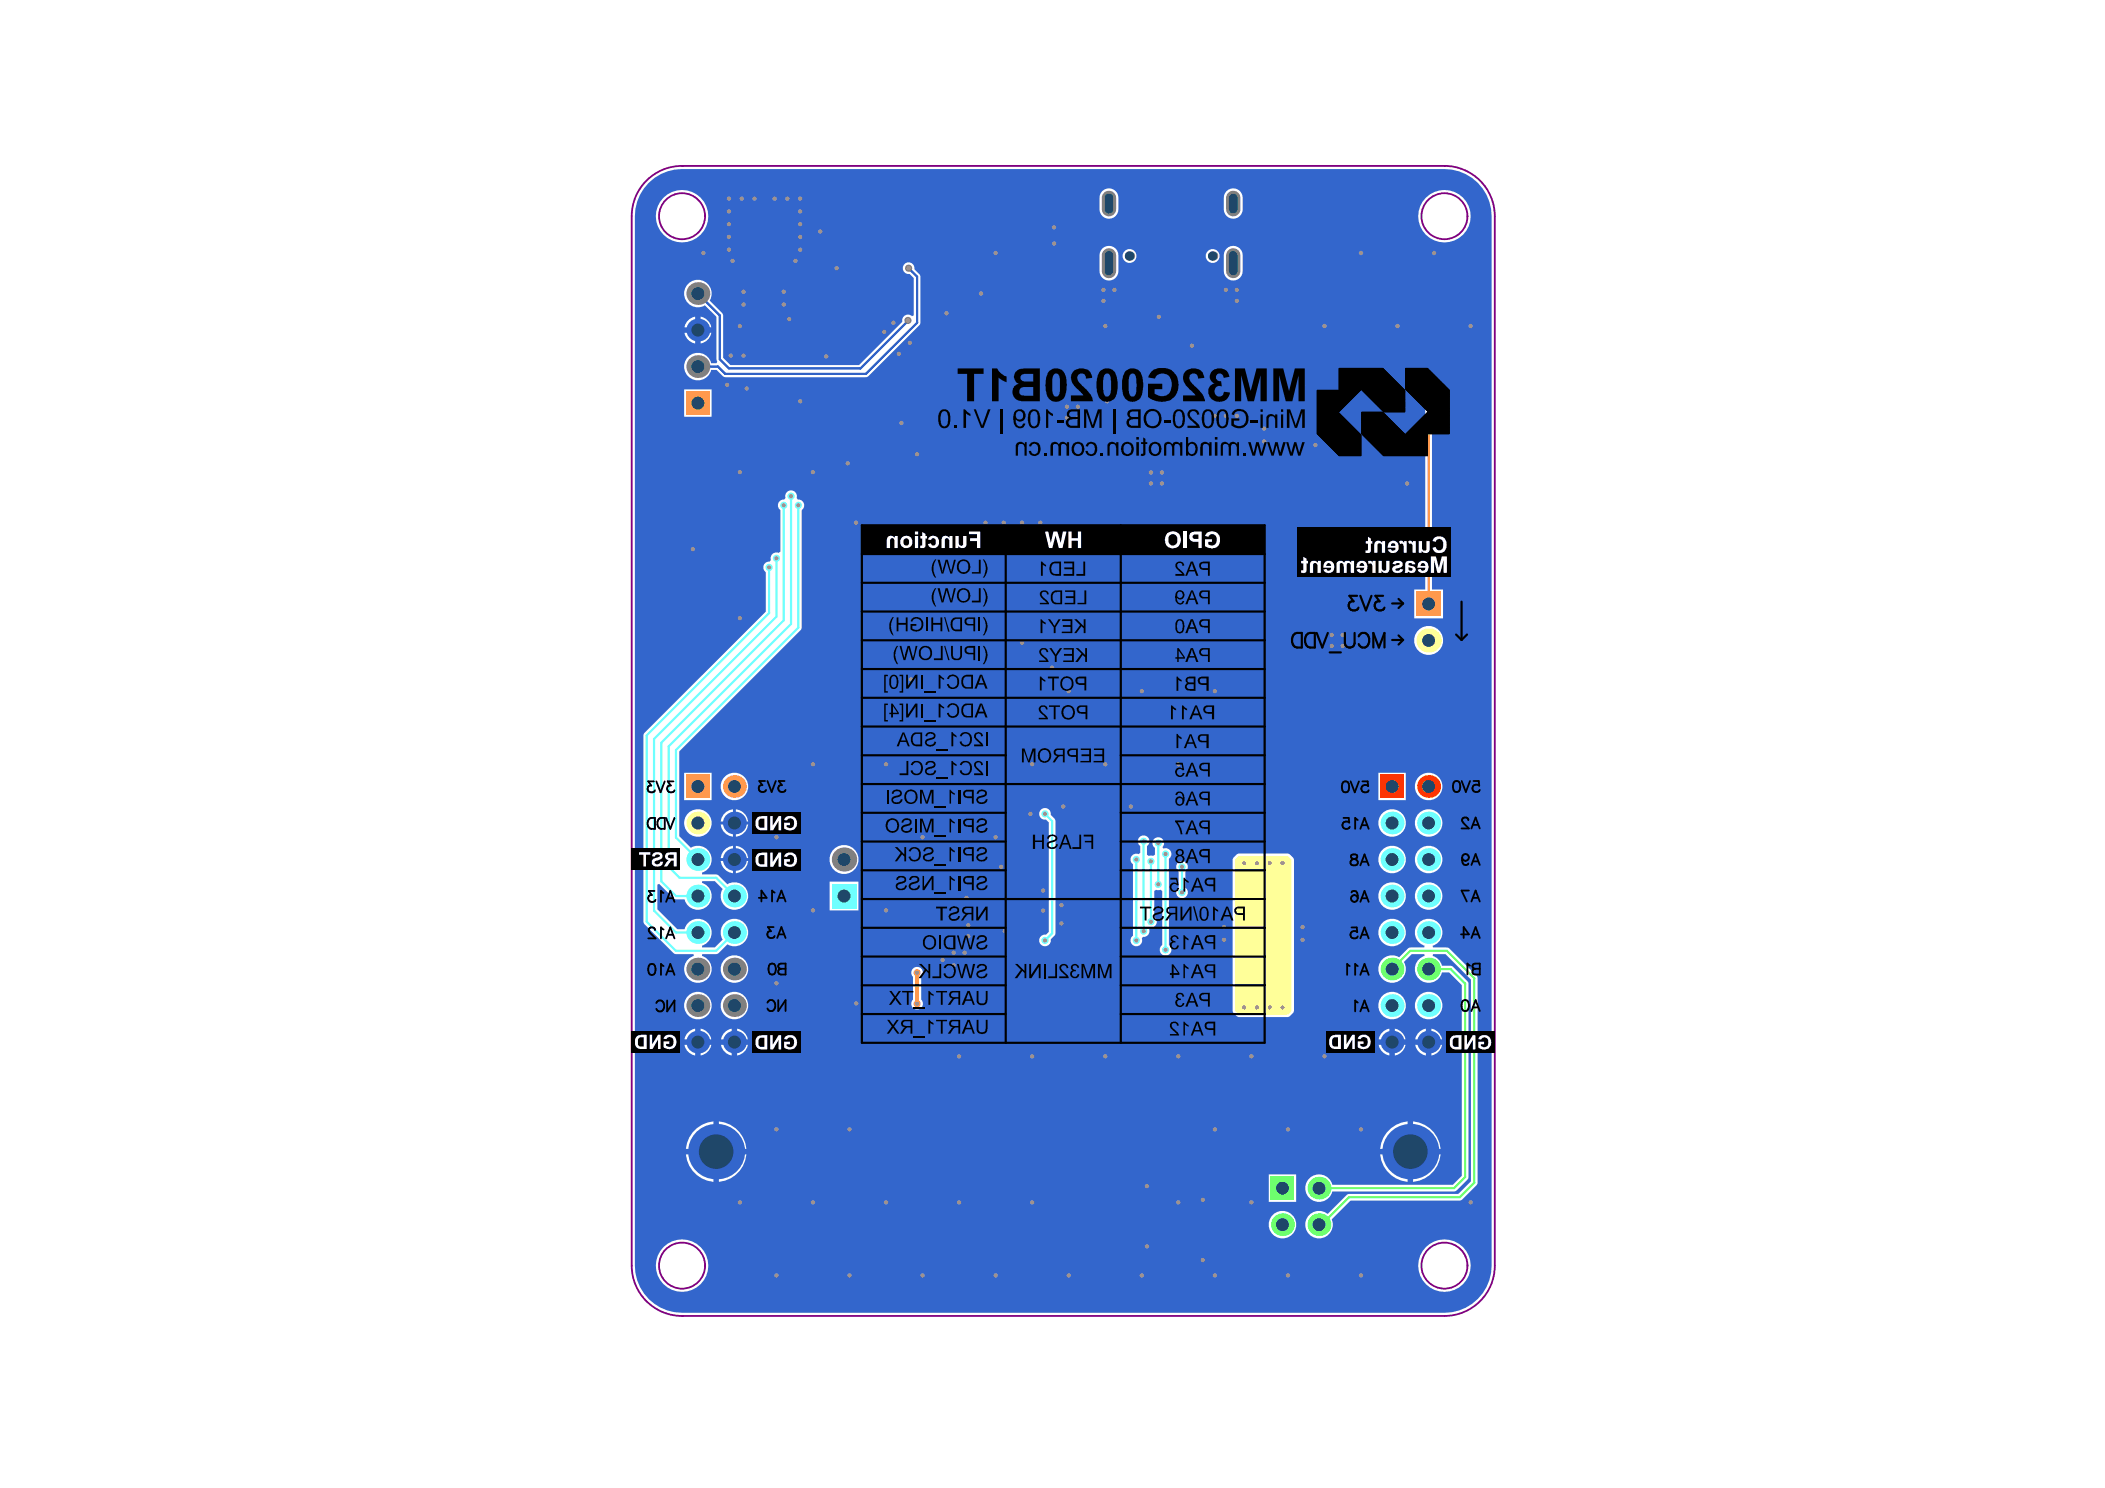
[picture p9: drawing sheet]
<svg xmlns="http://www.w3.org/2000/svg" width="297mm" height="210mm" viewBox="0 0 297 210" stroke-linecap="round" stroke-linejoin="round" font-family="sans-serif">
<g fill="none" stroke="#800080" stroke-width=".26">
<path d="M96.2 23.4h.1M96.2 23.4a7.1 7.1 0 0 0-7.1 7.1v148a7.1 7.1 0 0 0 7.1 7.1M96.2 23.4h107.6M203.8 23.4h.1M203.8 23.4a7.1 7.1 0 0 1 7.1 7.1v148a7.1 7.1 0 0 1-7.1 7.1h-107.6M96.2 185.6h.1"/>
<circle cx="96.2" cy="30.5" r="3.2"/>
<circle cx="203.8" cy="30.5" r="3.2"/>
<circle cx="96.2" cy="178.5" r="3.2"/>
<circle cx="203.8" cy="178.5" r="3.2"/>
</g>
<g fill="#a6968d">
<circle cx="202.4" cy="35.7" r=".3"/>
<circle cx="207.5" cy="46" r=".3"/>
<circle cx="207.5" cy="169.6" r=".3"/>
<circle cx="192.1" cy="35.7" r=".3"/>
<circle cx="197.2" cy="46" r=".3"/>
<circle cx="192.1" cy="159.3" r=".3"/>
<circle cx="192.1" cy="179.9" r=".3"/>
<circle cx="186.9" cy="46" r=".3"/>
<circle cx="186.9" cy="149" r=".3"/>
<circle cx="181.7" cy="159.3" r=".3"/>
<circle cx="181.7" cy="179.9" r=".3"/>
<circle cx="171.4" cy="97.5" r=".3"/>
<circle cx="176.6" cy="149" r=".3"/>
<circle cx="171.4" cy="159.3" r=".3"/>
<circle cx="176.6" cy="169.6" r=".3"/>
<circle cx="171.4" cy="179.9" r=".3"/>
<circle cx="161.1" cy="97.5" r=".3"/>
<circle cx="166.3" cy="107.8" r=".3"/>
<circle cx="166.3" cy="149" r=".3"/>
<circle cx="166.3" cy="169.6" r=".3"/>
<circle cx="161.1" cy="179.9" r=".3"/>
<circle cx="156" cy="46" r=".3"/>
<circle cx="150.8" cy="97.5" r=".3"/>
<circle cx="156" cy="107.8" r=".3"/>
<circle cx="156" cy="149" r=".3"/>
<circle cx="150.8" cy="179.9" r=".3"/>
<circle cx="140.5" cy="35.7" r=".3"/>
<circle cx="145.7" cy="107.8" r=".3"/>
<circle cx="140.5" cy="118.1" r=".3"/>
<circle cx="145.7" cy="149" r=".3"/>
<circle cx="145.7" cy="169.6" r=".3"/>
<circle cx="140.5" cy="179.9" r=".3"/>
<circle cx="130.2" cy="118.1" r=".3"/>
<circle cx="135.3" cy="149" r=".3"/>
<circle cx="135.3" cy="169.6" r=".3"/>
<circle cx="130.2" cy="179.9" r=".3"/>
<circle cx="125" cy="107.8" r=".3"/>
<circle cx="125" cy="128.4" r=".3"/>
<circle cx="119.9" cy="159.3" r=".3"/>
<circle cx="125" cy="169.6" r=".3"/>
<circle cx="119.9" cy="179.9" r=".3"/>
<circle cx="114.7" cy="66.6" r=".3"/>
<circle cx="114.7" cy="107.8" r=".3"/>
<circle cx="109.6" cy="118.1" r=".3"/>
<circle cx="114.7" cy="128.4" r=".3"/>
<circle cx="109.6" cy="138.7" r=".3"/>
<circle cx="109.6" cy="159.3" r=".3"/>
<circle cx="114.7" cy="169.6" r=".3"/>
<circle cx="109.6" cy="179.9" r=".3"/>
<circle cx="99.2" cy="35.7" r=".3"/>
<circle cx="104.4" cy="46" r=".3"/>
<circle cx="104.4" cy="66.6" r=".3"/>
<circle cx="104.4" cy="87.2" r=".3"/>
<circle cx="104.4" cy="169.6" r=".3"/>
<circle cx="134.6" cy="136.2" r=".3"/>
<circle cx="136.6" cy="132.1" r=".3"/>
<circle cx="136.1" cy="134.4" r=".3"/>
<circle cx="134.6" cy="134.4" r=".3"/>
<circle cx="136.6" cy="130.5" r=".3"/>
<circle cx="136.4" cy="126.7" r=".3"/>
<circle cx="104.9" cy="43" r=".3"/>
<circle cx="110.6" cy="41.2" r=".3"/>
<circle cx="110.6" cy="43" r=".3"/>
<circle cx="111.4" cy="45" r=".3"/>
<circle cx="104.9" cy="41.2" r=".3"/>
<circle cx="112.9" cy="29.8" r=".3"/>
<circle cx="112.9" cy="31.6" r=".3"/>
<circle cx="112.9" cy="35.2" r=".3"/>
<circle cx="112.9" cy="33.4" r=".3"/>
<circle cx="102.9" cy="35.2" r=".3"/>
<circle cx="102.9" cy="33.4" r=".3"/>
<circle cx="102.9" cy="31.6" r=".3"/>
<circle cx="102.9" cy="29.8" r=".3"/>
<circle cx="102.9" cy="28" r=".3"/>
<circle cx="112.9" cy="28" r=".3"/>
<circle cx="111.1" cy="28" r=".3"/>
<circle cx="109.3" cy="28" r=".3"/>
<circle cx="106.5" cy="28" r=".3"/>
<circle cx="104.7" cy="28" r=".3"/>
<circle cx="119.6" cy="65.4" r=".3"/>
<circle cx="112.9" cy="56.6" r=".3"/>
<circle cx="183.8" cy="132.6" r=".3"/>
<circle cx="183.8" cy="130.8" r=".3"/>
<circle cx="172.7" cy="132.6" r=".3"/>
<circle cx="172.7" cy="130.8" r=".3"/>
<circle cx="149.8" cy="130.3" r=".3"/>
<circle cx="149.8" cy="127.7" r=".3"/>
<circle cx="141.3" cy="122.3" r=".3"/>
<circle cx="147.2" cy="128.5" r=".3"/>
<circle cx="147.2" cy="125.6" r=".3"/>
<circle cx="145.4" cy="114.8" r=".3"/>
<circle cx="159.6" cy="113.8" r=".3"/>
<circle cx="150" cy="113.8" r=".3"/>
<circle cx="133" cy="135.4" r=".3"/>
<circle cx="189.5" cy="91.1" r=".3"/>
<circle cx="187.9" cy="91.1" r=".3"/>
<circle cx="189.5" cy="89.6" r=".3"/>
<circle cx="187.9" cy="89.6" r=".3"/>
<circle cx="174.5" cy="58.7" r=".3"/>
<circle cx="173" cy="58.7" r=".3"/>
<circle cx="171.4" cy="58.7" r=".3"/>
<circle cx="178.4" cy="60.5" r=".3"/>
<circle cx="178.4" cy="62.3" r=".3"/>
<circle cx="152.1" cy="57.4" r=".3"/>
<circle cx="150.6" cy="57.4" r=".3"/>
<circle cx="150.6" cy="58.9" r=".3"/>
<circle cx="152.1" cy="58.9" r=".3"/>
<circle cx="164" cy="68.2" r=".3"/>
<circle cx="162.4" cy="68.2" r=".3"/>
<circle cx="162.4" cy="66.6" r=".3"/>
<circle cx="164" cy="66.6" r=".3"/>
<circle cx="156.2" cy="56.6" r=".3"/>
<circle cx="128.5" cy="95.8" r=".3"/>
<circle cx="148.4" cy="94.2" r=".3"/>
<circle cx="192.8" cy="81.1" r=".3"/>
<circle cx="192.8" cy="79.8" r=".3"/>
<circle cx="191.3" cy="81.1" r=".3"/>
<circle cx="191.3" cy="79.8" r=".3"/>
<circle cx="129.4" cy="64.1" r=".3"/>
<circle cx="115.8" cy="32.7" r=".3"/>
<circle cx="138.4" cy="41.4" r=".3"/>
<circle cx="174.5" cy="42.4" r=".3"/>
<circle cx="155.7" cy="42.4" r=".3"/>
<circle cx="155.7" cy="40.9" r=".3"/>
<circle cx="157.3" cy="40.9" r=".3"/>
<circle cx="174.5" cy="40.9" r=".3"/>
<circle cx="173" cy="40.9" r=".3"/>
<circle cx="102.6" cy="54.3" r=".3"/>
<circle cx="103.1" cy="50.2" r=".3"/>
<circle cx="104.9" cy="50.2" r=".3"/>
<circle cx="126.8" cy="49.9" r=".3"/>
<circle cx="128.4" cy="48.4" r=".3"/>
<circle cx="124.8" cy="46.8" r=".3"/>
<circle cx="126.1" cy="45.5" r=".3"/>
<circle cx="105.4" cy="54.8" r=".3"/>
<circle cx="112.2" cy="36.8" r=".3"/>
<circle cx="103.4" cy="36.8" r=".3"/>
<circle cx="185.6" cy="62.8" r=".3"/>
<circle cx="192.7" cy="53" r=".3"/>
<circle cx="97.8" cy="77.5" r=".3"/>
<circle cx="148.7" cy="34.4" r=".3"/>
<circle cx="148.7" cy="32.1" r=".3"/>
<circle cx="120.8" cy="141.5" r=".3"/>
<circle cx="118.1" cy="37.8" r=".3"/>
<circle cx="116.6" cy="50.3" r=".3"/>
<circle cx="133.6" cy="44.2" r=".3"/>
<circle cx="120.8" cy="73.7" r=".3"/>
<circle cx="163.5" cy="44.7" r=".3"/>
<circle cx="127.2" cy="59.7" r=".3"/>
<circle cx="161.8" cy="175.8" r=".3"/>
<circle cx="169.7" cy="177.8" r=".3"/>
<circle cx="169.7" cy="169.3" r=".3"/>
<circle cx="161.8" cy="167.3" r=".3"/>
<circle cx="141.8" cy="131.3" r=".3"/>
<circle cx="144.2" cy="90.7" r=".3"/>
<circle cx="146.8" cy="73.7" r=".3"/>
<circle cx="144.2" cy="73.7" r=".3"/>
<circle cx="141.6" cy="73.7" r=".3"/>
<circle cx="139.1" cy="73.7" r=".3"/>
<circle cx="198.6" cy="68.2" r=".3"/>
<circle cx="183.9" cy="54.4" r=".3"/>
<circle cx="168.2" cy="48.8" r=".3"/>
<circle cx="129.4" cy="141.6" r=".3"/>
<circle cx="129.4" cy="137.2" r=".3"/>
<circle cx="128.1" cy="45.2" r=".3"/>
<circle cx="128.2" cy="37.8" r=".3"/>
<circle cx="181" cy="142.1" r=".3"/>
<circle cx="179.2" cy="142.1" r=".3"/>
<circle cx="177.4" cy="142.1" r=".3"/>
<circle cx="175.6" cy="142.1" r=".3"/>
<circle cx="175.6" cy="121.8" r=".3"/>
<circle cx="177.4" cy="121.8" r=".3"/>
<circle cx="179.2" cy="121.8" r=".3"/>
<circle cx="181" cy="121.8" r=".3"/>
<circle cx="109.6" cy="78.8" r=".3"/>
<circle cx="108.5" cy="80" r=".3"/>
<circle cx="112.7" cy="71.3" r=".3"/>
<circle cx="111.6" cy="70" r=".3"/>
<circle cx="110.6" cy="71.3" r=".3"/>
<circle cx="160.3" cy="132.7" r=".3"/>
<circle cx="160.3" cy="121.2" r=".3"/>
<circle cx="162.4" cy="121.5" r=".3"/>
<circle cx="162.4" cy="130" r=".3"/>
<circle cx="166.8" cy="125.9" r=".3"/>
<circle cx="166.8" cy="122.3" r=".3"/>
<circle cx="161.4" cy="131.3" r=".3"/>
<circle cx="161.4" cy="118.7" r=".3"/>
<circle cx="164.5" cy="120.5" r=".3"/>
<circle cx="163.4" cy="118.9" r=".3"/>
<circle cx="163.4" cy="124.8" r=".3"/>
<circle cx="203" cy="55" r=".3"/>
<circle cx="147.5" cy="114.8" r=".3"/>
<circle cx="147.5" cy="132.7" r=".3"/>
<circle cx="164.5" cy="134" r=".3"/>
</g>
<path d="M174.3 121.2l.6-.5h6.8l.6 .6v21.3l-.6 .5h-6.8l-.6-.5z" fill="#ff9"/>
<path d="M91.5 25.8a6.6 6.6 0 0 1 4.7-2h107.6a6.7 6.7 0 0 1 6.7 7v147.7a6.6 6.6 0 0 1-6.7 6.7h-107.6a6.6 6.6 0 0 1-6.6-6.7v-148a6.6 6.6 0 0 1 1.9-4.7zM173.1 27l-.2 .2a4.7 4.7 0 0 0-.2 2.7 1.34 1.34 0 0 0 1.5 .9 1.34 1.34 0 0 0 1.2-1.3v-1.6a1.34 1.34 0 0 0-.9-1.2 1.34 1.34 0 0 0-1.4 .3zM155.5 27l-.2 .2a4.7 4.7 0 0 0-.1 2.7 1.34 1.34 0 0 0 1.5 .9 1.34 1.34 0 0 0 1.1-1.3v-1.6a1.34 1.34 0 0 0-.8-1.2 1.34 1.34 0 0 0-1.5 .3zM200.1 30.5a3.7 3.7 0 0 0 7.4 0 3.7 3.7 0 0 0-7.4 0zM92.5 30.5a3.7 3.7 0 0 0 7.4 0 3.7 3.7 0 0 0-7.4 0zM170.1 36.1a1 1 0 0 0 2 0 1 1 0 0 0-2 0zM158.4 36.1a1 1 0 0 0 2 0 1 1 0 0 0-2 0zM173.1 35.1l-.2 .2-.2 .7v2.2a1.34 1.34 0 0 0 1.3 1.4 1.34 1.34 0 0 0 1.4-1.4v-2.2a1.34 1.34 0 0 0-.9-1.2 1.34 1.34 0 0 0-1.4 .3zM155.5 35.1l-.3 .6v.3v2.2a1.34 1.34 0 0 0 1.3 1.4 1.34 1.34 0 0 0 1.3-1.4v-2.2a1.34 1.34 0 0 0-.8-1.2 1.34 1.34 0 0 0-1.5 .3zM96.9 40.2a1.94 1.94 0 0 0 .1 2.5 1.94 1.94 0 0 0 2.5 .4l1.6 1.6v6a.39 .39 0 0 1 0 .5h-.7a1.94 1.94 0 0 0-3-1.1 1.94 1.94 0 0 0 0 3.2 1.94 1.94 0 0 0 3-1.1h.7l.9 .9 .3 .1h20.1l7.5-7.5v-6.7l-.2-.3-.7-.7a.83 .83 0 0 0-.7-1 .83 .83 0 0 0-.9 .9 .83 .83 0 0 0 1 .7l.5 .6v5.3l-.2 .1a.82 .82 0 0 0-1-.1 .82 .82 0 0 0-.4 .9l-6.1 6.1h-18.1l-1.1-1v-6.2l-1.9-1.9a1.94 1.94 0 0 0-.5-2.6 1.94 1.94 0 0 0-2.7 .4zM98.9 44.7v1.5h1.5a1.87 1.87 0 0 0-1.5-1.5zM96.9 45.4l-.3 .8h1.5v-1.5l-.8 .3zM98.9 46.9v1.6a1.87 1.87 0 0 0 1.5-1.6zM96.6 46.9a1.87 1.87 0 0 0 1.5 1.6v-1.6zM96.5 54.9v3.9h3.9v-3.9zM111.2 69.3a.88 .88 0 0 0-.4 1l-.1 .2a.82 .82 0 0 0-.9 .5 .82 .82 0 0 0 .3 1v5.8l-.2 .2a.83 .83 0 0 0-.9 .2 .83 .83 0 0 0-.2 .8l-.2 .2a.82 .82 0 0 0-.9 .6 .82 .82 0 0 0 .4 .9v5.6l-17.2 17.1-.1 .3v26.5l4.4 4.4h2.7v.3a1.94 1.94 0 0 0-1 2.9 1.94 1.94 0 0 0 3.2 0 1.94 1.94 0 0 0-1-2.9v-.3h2.1l1.4-1.4a1.94 1.94 0 0 0 2.9-1.3 1.94 1.94 0 0 0-2.2-2.3 1.94 1.94 0 0 0-1.3 2.9l-1.1 1.2h-1.8v-.3a1.94 1.94 0 0 0 .7-3.3 1.94 1.94 0 0 0-3.2 1h-1l-2.8-2.8v-3.5l.2-.1 2.2 2.1 1.4 .1a1.94 1.94 0 0 0 3.2 .9 1.94 1.94 0 0 0-.7-3.2v-.3h1.8l1.1 1.1a1.94 1.94 0 0 0 1.3 2.9 1.94 1.94 0 0 0 2.2-2.2 1.94 1.94 0 0 0-2.9-1.4l-1.4-1.3-2.1-.1v-.2a1.93 1.93 0 0 0 1.2-2.6 1.93 1.93 0 0 0-2.8-.9l-1.6-1.6v-12l17.2-17.3v-16.7a.82 .82 0 0 0 .3-1 .82 .82 0 0 0-.8-.5l-.2-.2a.85 .85 0 0 0-.3-1 .85 .85 0 0 0-.9 0zM202.3 54.6l-.2 .6-.8 .9-.2 .3v26.8h-1.5v4h4v-4h-1.5v-26.6l.7-.7a.83 .83 0 0 0 .9-1.2 .83 .83 0 0 0-1.4-.1zM199.5 90.3a2.05 2.05 0 0 0 4.1 0 2.05 2.05 0 0 0-4.1 0zM199.6 110.9a1.95 1.95 0 0 0 3.9 0 1.95 1.95 0 0 0-3.9 0zM194.5 109v3.9h3.9v-3.9zM101.7 110.9a1.95 1.95 0 0 0 3.9 0 1.95 1.95 0 0 0-3.9 0zM96.5 109v3.9h3.9v-3.9zM103.8 114.2v1.7h1.8a1.92 1.92 0 0 0-1.8-1.7zM102.1 114.9l-.3 .5-.1 .5h1.7v-1.7a1.9 1.9 0 0 0-1.3 .7zM199.6 116.1a1.95 1.95 0 0 0 3.9 0 1.95 1.95 0 0 0-3.9 0zM194.5 116.1a1.95 1.95 0 0 0 3.9 0 1.95 1.95 0 0 0-3.9 0zM103.8 116.3v1.7a1.92 1.92 0 0 0 1.8-1.7zM101.7 116.3a1.92 1.92 0 0 0 1.7 1.7v-1.7zM96.5 116.1a1.95 1.95 0 0 0 3.9 0 1.95 1.95 0 0 0-3.9 0zM160.9 118a.83 .83 0 0 0 0 1.4v.9l-.3 .2a.82 .82 0 0 0-1 .4 .82 .82 0 0 0 .3 1v10.1a.84 .84 0 0 0-.2 1.1 .84 .84 0 0 0 1.1 .3 .84 .84 0 0 0 .3-1.1l.2-.1a.85 .85 0 0 0 .9-1.2l.1-.2a.82 .82 0 0 0 .9-.5 .82 .82 0 0 0-.3-1v-3.6l.2-.2h.6l.3 .2v7.6a.83 .83 0 0 0-.1 1.2 .83 .83 0 0 0 1.2 0 .83 .83 0 0 0-.2-1.2v-12.1a.82 .82 0 0 0 .3-1.1 .82 .82 0 0 0-1-.4l-.2-.2a.83 .83 0 0 0 0-1.2 .83 .83 0 0 0-1.2 .1 .83 .83 0 0 0 .2 1.2v1l-.3 .1h-.6l-.2-.1v-1.2a.83 .83 0 0 0 .2-1.2 .83 .83 0 0 0-1.2-.2zM103.8 119.3v1.7h1.8a1.92 1.92 0 0 0-1.8-1.7zM102.1 120.1l-.3 .4-.1 .5h1.7v-1.7a1.9 1.9 0 0 0-1.3 .8zM199.6 121.2a1.95 1.95 0 0 0 3.9 0 1.95 1.95 0 0 0-3.9 0zM194.5 121.2a1.95 1.95 0 0 0 3.9 0 1.95 1.95 0 0 0-3.9 0zM103.8 121.5v1.7a1.92 1.92 0 0 0 1.8-1.7zM101.7 121.5a1.92 1.92 0 0 0 1.7 1.7v-1.7zM117 121.2a2.1 2.1 0 0 0 4.2 0 2.1 2.1 0 0 0-4.2 0zM166.3 121.6a.83 .83 0 0 0 0 1.4v2.2a.83 .83 0 0 0-.1 1.2 .83 .83 0 0 0 1.2 0 .83 .83 0 0 0-.1-1.2v-2.2a.83 .83 0 0 0 .2-1.2 .83 .83 0 0 0-1.2-.2zM199.6 126.4a1.95 1.95 0 0 0 3.9 0 1.95 1.95 0 0 0-3.9 0zM194.5 126.4a1.95 1.95 0 0 0 3.9 0 1.95 1.95 0 0 0-3.9 0zM117.1 124.4v4h4v-4zM147 114.1a.83 .83 0 0 0-.3 1 .83 .83 0 0 0 .9 .5l.4 .4v15.5l-.4 .3a.83 .83 0 0 0-1 .8 .83 .83 0 0 0 .9 .9 .83 .83 0 0 0 .8-1l.5-.5 .1-.3v-15.9l-.1-.3-.5-.5a.83 .83 0 0 0-.4-.9 .83 .83 0 0 0-.9 0zM194.5 131.5a1.95 1.95 0 0 0 3.9 0 1.95 1.95 0 0 0-3.9 0zM101.7 136.7a1.95 1.95 0 0 0 3.9 0 1.95 1.95 0 0 0-3.9 0zM129 136.5a.81 .81 0 0 0-.2 1.3v3.2a.82 .82 0 0 0 0 1.2 .82 .82 0 0 0 1.2 0 .82 .82 0 0 0 0-1.2v-3.2a.82 .82 0 0 0 .1-1.1 .82 .82 0 0 0-1.1-.2zM174 121l-.1 .2v21.4l.1 .3 .5 .5 .3 .1h6.9l.3-.1 .5-.5 .1-.3v-21.4l-.1-.2-.5-.5-.3-.1h-6.9l-.3 .1zM199.6 141.9a1.95 1.95 0 0 0 3.9 0 1.95 1.95 0 0 0-3.9 0zM194.5 141.9a1.95 1.95 0 0 0 3.9 0 1.95 1.95 0 0 0-3.9 0zM101.7 141.9a1.95 1.95 0 0 0 3.9 0 1.95 1.95 0 0 0-3.9 0zM96.5 141.9a1.95 1.95 0 0 0 3.9 0 1.95 1.95 0 0 0-3.9 0zM202 145.1v1.5h1.5a1.87 1.87 0 0 0-1.5-1.5zM196.8 145.1v1.5h1.5a1.87 1.87 0 0 0-1.5-1.5zM104 145.1v1.5h1.5a1.87 1.87 0 0 0-1.5-1.5zM98.9 145.1v1.5h1.5a1.87 1.87 0 0 0-1.5-1.5zM200 145.8l-.3 .8h1.5v-1.5l-.8 .4zM194.9 145.8l-.4 .8h1.6v-1.5l-.8 .4zM102.1 145.8l-.4 .8h1.5v-1.5l-.8 .4zM96.9 145.8l-.3 .8h1.5v-1.5l-.8 .4zM196.8 147.4v1.5a1.87 1.87 0 0 0 1.5-1.5zM104 147.4v1.5a1.87 1.87 0 0 0 1.5-1.5zM202 147.4v1.5a1.87 1.87 0 0 0 1.5-1.5zM98.9 147.4v1.5a1.87 1.87 0 0 0 1.5-1.5zM96.6 147.4a1.87 1.87 0 0 0 1.5 1.5v-1.5zM199.7 147.4a1.87 1.87 0 0 0 1.5 1.5v-1.5zM101.7 147.4a1.87 1.87 0 0 0 1.5 1.5v-1.5zM194.5 147.4a1.87 1.87 0 0 0 1.6 1.5v-1.5zM199.4 158.2v3.9h3.9a4.3 4.3 0 0 0-3.9-3.9zM195.7 159.7a4.2 4.2 0 0 0-1 2.4h3.9v-3.9a4.3 4.3 0 0 0-2.9 1.5zM101.4 158.2v3.9h3.9a4.3 4.3 0 0 0-3.9-3.9zM97.7 159.7a4.2 4.2 0 0 0-.9 2.4h3.9v-3.9a4.3 4.3 0 0 0-3 1.5zM199.4 162.8v3.9a4.3 4.3 0 0 0 3.9-3.9zM194.7 162.8a4.3 4.3 0 0 0 3.9 3.9v-3.9zM101.4 162.8v3.9a4.3 4.3 0 0 0 3.9-3.9zM96.8 162.8a4.3 4.3 0 0 0 3.9 3.9v-3.9zM179 165.7v3.8h3.9v-3.8zM194.9 135.5a1.94 1.94 0 0 0 1.4 3.1 1.94 1.94 0 0 0 1.8-2.9l1.1-1.1h1.8v.3a1.94 1.94 0 0 0-.7 3.2 1.94 1.94 0 0 0 3.2-.9h1l1.8 1.8v26.9l-1.3 1.2h-17a1.94 1.94 0 0 0-3-1.1 1.94 1.94 0 0 0 0 3.2 1.94 1.94 0 0 0 3-1.1h17.2l.3-.2 1.7-1.7v-27.4l-.1-.4-2.1-2-.3-.2h-1.2a1.83 1.83 0 0 0-1.3-1.3v-.3h1.8l3.6 3.6v28.4l-1.8 1.8-15.6 .1-2.9 2.7a1.95 1.95 0 0 0-3 1 1.95 1.95 0 0 0 1.9 2.5 1.95 1.95 0 0 0 1.7-2.7l2.7-2.6h15.4l.3-.2 2.2-2.2v-29l-.1-.3-3.9-3.9-.3-.1h-2v-.3a1.94 1.94 0 0 0 1-3 1.94 1.94 0 0 0-3.2 0 1.94 1.94 0 0 0 1 3v.3h-2.2l-1.4 1.3a1.92 1.92 0 0 0-2.5 .5zM179 172.8a1.95 1.95 0 0 0 3.9 0 1.95 1.95 0 0 0-3.9 0zM200.1 178.5a3.7 3.7 0 0 0 7.4 0 3.7 3.7 0 0 0-7.4 0zM92.5 178.5a3.7 3.7 0 0 0 7.4 0 3.7 3.7 0 0 0-7.4 0z" fill="#36c"/>
<path d="M129.4 137.2v4.4" fill="none" stroke="#f96" stroke-width=".51"/>
<path d="M128.2 37.8l1.2 1.2v6.5l-7.2 7.2h-19.9l-1-1h-2.8M98.5 41.4l3.1 3.1v6.2l1.3 1.3h18.5l6.7-6.8" fill="none" stroke="#00f" stroke-width=".31"/>
<path d="M109.6 78.8v8.2l-17.3 17.2v24.3l3.1 3h3.1M110.6 71.3v16.2l-17.3 17.3v19.5l2.1 2.1h3.1M111.6 70v18l-17.2 17.3v17l1.5 1.5h5.2l2.5 2.6M112.7 71.3v17.2l-17.3 17.3v12.4l3.1 3M108.5 80v6.5l-17.2 17.2v26.3l4.1 4.1h5.7l2.5-2.6M147.5 114.8l1 1v15.9l-1 1M161.4 118.7v12.6M163.4 118.9v5.9M160.3 121.2v11.5M162.4 121.5v8.5M164.5 120.5v13.5M166.8 122.3v3.6" fill="none" stroke="#6effff" stroke-width=".31"/>
<path d="M196.4 136.7l2.6-2.6h5.2l3.8 3.9v28.8l-2 2.1h-15.6l-3.9 3.9h-.4M201.6 136.7h3.1l2.1 2.1v27.3l-1.6 1.5h-19.1" fill="none" stroke="#6eff6e" stroke-width=".31"/>
<path d="M203 55l-1.4 1.4v28.3" fill="none" stroke="#f96" stroke-width=".31"/>
<circle cx="202.4" cy="35.7" r=".51" fill="#36c"/>
<circle cx="202.4" cy="35.7" r=".3" fill="#a6968d"/>
<circle cx="207.5" cy="46" r=".51" fill="#36c"/>
<circle cx="207.5" cy="46" r=".3" fill="#a6968d"/>
<circle cx="207.5" cy="169.6" r=".51" fill="#36c"/>
<circle cx="207.5" cy="169.6" r=".3" fill="#a6968d"/>
<circle cx="192.1" cy="35.7" r=".51" fill="#36c"/>
<circle cx="192.1" cy="35.7" r=".3" fill="#a6968d"/>
<circle cx="197.2" cy="46" r=".51" fill="#36c"/>
<circle cx="197.2" cy="46" r=".3" fill="#a6968d"/>
<circle cx="192.1" cy="159.3" r=".51" fill="#36c"/>
<circle cx="192.1" cy="159.3" r=".3" fill="#a6968d"/>
<circle cx="192.1" cy="179.9" r=".51" fill="#36c"/>
<circle cx="192.1" cy="179.9" r=".3" fill="#a6968d"/>
<circle cx="186.9" cy="46" r=".51" fill="#36c"/>
<circle cx="186.9" cy="46" r=".3" fill="#a6968d"/>
<circle cx="186.9" cy="149" r=".51" fill="#36c"/>
<circle cx="186.9" cy="149" r=".3" fill="#a6968d"/>
<circle cx="181.7" cy="159.3" r=".51" fill="#36c"/>
<circle cx="181.7" cy="159.3" r=".3" fill="#a6968d"/>
<circle cx="181.7" cy="179.9" r=".51" fill="#36c"/>
<circle cx="181.7" cy="179.9" r=".3" fill="#a6968d"/>
<circle cx="171.4" cy="97.5" r=".51" fill="#36c"/>
<circle cx="171.4" cy="97.5" r=".3" fill="#a6968d"/>
<circle cx="176.6" cy="149" r=".51" fill="#36c"/>
<circle cx="176.6" cy="149" r=".3" fill="#a6968d"/>
<circle cx="171.4" cy="159.3" r=".51" fill="#36c"/>
<circle cx="171.4" cy="159.3" r=".3" fill="#a6968d"/>
<circle cx="176.6" cy="169.6" r=".51" fill="#36c"/>
<circle cx="176.6" cy="169.6" r=".3" fill="#a6968d"/>
<circle cx="171.4" cy="179.9" r=".51" fill="#36c"/>
<circle cx="171.4" cy="179.9" r=".3" fill="#a6968d"/>
<circle cx="161.1" cy="97.5" r=".51" fill="#36c"/>
<circle cx="161.1" cy="97.5" r=".3" fill="#a6968d"/>
<circle cx="166.3" cy="107.8" r=".51" fill="#36c"/>
<circle cx="166.3" cy="107.8" r=".3" fill="#a6968d"/>
<circle cx="166.3" cy="149" r=".51" fill="#36c"/>
<circle cx="166.3" cy="149" r=".3" fill="#a6968d"/>
<circle cx="166.3" cy="169.6" r=".51" fill="#36c"/>
<circle cx="166.3" cy="169.6" r=".3" fill="#a6968d"/>
<circle cx="161.1" cy="179.9" r=".51" fill="#36c"/>
<circle cx="161.1" cy="179.9" r=".3" fill="#a6968d"/>
<circle cx="156" cy="46" r=".51" fill="#36c"/>
<circle cx="156" cy="46" r=".3" fill="#a6968d"/>
<circle cx="150.8" cy="97.5" r=".51" fill="#36c"/>
<circle cx="150.8" cy="97.5" r=".3" fill="#a6968d"/>
<circle cx="156" cy="107.8" r=".51" fill="#36c"/>
<circle cx="156" cy="107.8" r=".3" fill="#a6968d"/>
<circle cx="156" cy="149" r=".51" fill="#36c"/>
<circle cx="156" cy="149" r=".3" fill="#a6968d"/>
<circle cx="150.8" cy="179.9" r=".51" fill="#36c"/>
<circle cx="150.8" cy="179.9" r=".3" fill="#a6968d"/>
<circle cx="140.5" cy="35.7" r=".51" fill="#36c"/>
<circle cx="140.5" cy="35.7" r=".3" fill="#a6968d"/>
<circle cx="145.7" cy="107.8" r=".51" fill="#36c"/>
<circle cx="145.7" cy="107.8" r=".3" fill="#a6968d"/>
<circle cx="140.5" cy="118.1" r=".51" fill="#36c"/>
<circle cx="140.5" cy="118.1" r=".3" fill="#a6968d"/>
<circle cx="145.7" cy="149" r=".51" fill="#36c"/>
<circle cx="145.7" cy="149" r=".3" fill="#a6968d"/>
<circle cx="145.7" cy="169.6" r=".51" fill="#36c"/>
<circle cx="145.7" cy="169.6" r=".3" fill="#a6968d"/>
<circle cx="140.5" cy="179.9" r=".51" fill="#36c"/>
<circle cx="140.5" cy="179.9" r=".3" fill="#a6968d"/>
<circle cx="130.2" cy="118.1" r=".51" fill="#36c"/>
<circle cx="130.2" cy="118.1" r=".3" fill="#a6968d"/>
<circle cx="135.3" cy="149" r=".51" fill="#36c"/>
<circle cx="135.3" cy="149" r=".3" fill="#a6968d"/>
<circle cx="135.3" cy="169.6" r=".51" fill="#36c"/>
<circle cx="135.3" cy="169.6" r=".3" fill="#a6968d"/>
<circle cx="130.2" cy="179.9" r=".51" fill="#36c"/>
<circle cx="130.2" cy="179.9" r=".3" fill="#a6968d"/>
<circle cx="125" cy="107.8" r=".51" fill="#36c"/>
<circle cx="125" cy="107.8" r=".3" fill="#a6968d"/>
<circle cx="125" cy="128.4" r=".51" fill="#36c"/>
<circle cx="125" cy="128.4" r=".3" fill="#a6968d"/>
<circle cx="119.9" cy="159.3" r=".51" fill="#36c"/>
<circle cx="119.9" cy="159.3" r=".3" fill="#a6968d"/>
<circle cx="125" cy="169.6" r=".51" fill="#36c"/>
<circle cx="125" cy="169.6" r=".3" fill="#a6968d"/>
<circle cx="119.9" cy="179.9" r=".51" fill="#36c"/>
<circle cx="119.9" cy="179.9" r=".3" fill="#a6968d"/>
<circle cx="114.7" cy="66.6" r=".51" fill="#36c"/>
<circle cx="114.7" cy="66.6" r=".3" fill="#a6968d"/>
<circle cx="114.7" cy="107.8" r=".51" fill="#36c"/>
<circle cx="114.7" cy="107.8" r=".3" fill="#a6968d"/>
<circle cx="109.6" cy="118.1" r=".51" fill="#36c"/>
<circle cx="109.6" cy="118.1" r=".3" fill="#a6968d"/>
<circle cx="114.7" cy="128.4" r=".51" fill="#36c"/>
<circle cx="114.7" cy="128.4" r=".3" fill="#a6968d"/>
<circle cx="109.6" cy="138.7" r=".51" fill="#36c"/>
<circle cx="109.6" cy="138.7" r=".3" fill="#a6968d"/>
<circle cx="109.6" cy="159.3" r=".51" fill="#36c"/>
<circle cx="109.6" cy="159.3" r=".3" fill="#a6968d"/>
<circle cx="114.7" cy="169.6" r=".51" fill="#36c"/>
<circle cx="114.7" cy="169.6" r=".3" fill="#a6968d"/>
<circle cx="109.6" cy="179.9" r=".51" fill="#36c"/>
<circle cx="109.6" cy="179.9" r=".3" fill="#a6968d"/>
<circle cx="99.2" cy="35.7" r=".51" fill="#36c"/>
<circle cx="99.2" cy="35.7" r=".3" fill="#a6968d"/>
<circle cx="104.4" cy="46" r=".51" fill="#36c"/>
<circle cx="104.4" cy="46" r=".3" fill="#a6968d"/>
<circle cx="104.4" cy="66.6" r=".51" fill="#36c"/>
<circle cx="104.4" cy="66.6" r=".3" fill="#a6968d"/>
<circle cx="104.4" cy="87.2" r=".51" fill="#36c"/>
<circle cx="104.4" cy="87.2" r=".3" fill="#a6968d"/>
<circle cx="104.4" cy="169.6" r=".51" fill="#36c"/>
<circle cx="104.4" cy="169.6" r=".3" fill="#a6968d"/>
<circle cx="134.6" cy="136.2" r=".51" fill="#36c"/>
<circle cx="134.6" cy="136.2" r=".3" fill="#a6968d"/>
<circle cx="136.6" cy="132.1" r=".51" fill="#36c"/>
<circle cx="136.6" cy="132.1" r=".3" fill="#a6968d"/>
<circle cx="136.1" cy="134.4" r=".51" fill="#36c"/>
<circle cx="136.1" cy="134.4" r=".3" fill="#a6968d"/>
<circle cx="134.6" cy="134.4" r=".51" fill="#36c"/>
<circle cx="134.6" cy="134.4" r=".3" fill="#a6968d"/>
<circle cx="136.6" cy="130.5" r=".51" fill="#36c"/>
<circle cx="136.6" cy="130.5" r=".3" fill="#a6968d"/>
<circle cx="136.4" cy="126.7" r=".51" fill="#36c"/>
<circle cx="136.4" cy="126.7" r=".3" fill="#a6968d"/>
<circle cx="104.9" cy="43" r=".51" fill="#36c"/>
<circle cx="104.9" cy="43" r=".3" fill="#a6968d"/>
<circle cx="110.6" cy="41.2" r=".51" fill="#36c"/>
<circle cx="110.6" cy="41.2" r=".3" fill="#a6968d"/>
<circle cx="110.6" cy="43" r=".51" fill="#36c"/>
<circle cx="110.6" cy="43" r=".3" fill="#a6968d"/>
<circle cx="111.4" cy="45" r=".51" fill="#36c"/>
<circle cx="111.4" cy="45" r=".3" fill="#a6968d"/>
<circle cx="104.9" cy="41.2" r=".51" fill="#36c"/>
<circle cx="104.9" cy="41.2" r=".3" fill="#a6968d"/>
<circle cx="112.9" cy="29.8" r=".51" fill="#36c"/>
<circle cx="112.9" cy="29.8" r=".3" fill="#a6968d"/>
<circle cx="112.9" cy="31.6" r=".51" fill="#36c"/>
<circle cx="112.9" cy="31.6" r=".3" fill="#a6968d"/>
<circle cx="112.9" cy="35.2" r=".51" fill="#36c"/>
<circle cx="112.9" cy="35.2" r=".3" fill="#a6968d"/>
<circle cx="112.9" cy="33.4" r=".51" fill="#36c"/>
<circle cx="112.9" cy="33.4" r=".3" fill="#a6968d"/>
<circle cx="102.9" cy="35.2" r=".51" fill="#36c"/>
<circle cx="102.9" cy="35.2" r=".3" fill="#a6968d"/>
<circle cx="102.9" cy="33.4" r=".51" fill="#36c"/>
<circle cx="102.9" cy="33.4" r=".3" fill="#a6968d"/>
<circle cx="102.9" cy="31.6" r=".51" fill="#36c"/>
<circle cx="102.9" cy="31.6" r=".3" fill="#a6968d"/>
<circle cx="102.9" cy="29.8" r=".51" fill="#36c"/>
<circle cx="102.9" cy="29.8" r=".3" fill="#a6968d"/>
<circle cx="102.9" cy="28" r=".51" fill="#36c"/>
<circle cx="102.9" cy="28" r=".3" fill="#a6968d"/>
<circle cx="112.9" cy="28" r=".51" fill="#36c"/>
<circle cx="112.9" cy="28" r=".3" fill="#a6968d"/>
<circle cx="111.1" cy="28" r=".51" fill="#36c"/>
<circle cx="111.1" cy="28" r=".3" fill="#a6968d"/>
<circle cx="109.3" cy="28" r=".51" fill="#36c"/>
<circle cx="109.3" cy="28" r=".3" fill="#a6968d"/>
<circle cx="106.5" cy="28" r=".51" fill="#36c"/>
<circle cx="106.5" cy="28" r=".3" fill="#a6968d"/>
<circle cx="104.7" cy="28" r=".51" fill="#36c"/>
<circle cx="104.7" cy="28" r=".3" fill="#a6968d"/>
<circle cx="119.6" cy="65.4" r=".51" fill="#36c"/>
<circle cx="119.6" cy="65.4" r=".3" fill="#a6968d"/>
<circle cx="112.9" cy="56.6" r=".51" fill="#36c"/>
<circle cx="112.9" cy="56.6" r=".3" fill="#a6968d"/>
<circle cx="183.8" cy="132.6" r=".51" fill="#36c"/>
<circle cx="183.8" cy="132.6" r=".3" fill="#a6968d"/>
<circle cx="183.8" cy="130.8" r=".51" fill="#36c"/>
<circle cx="183.8" cy="130.8" r=".3" fill="#a6968d"/>
<circle cx="172.7" cy="132.6" r=".51" fill="#36c"/>
<circle cx="172.7" cy="132.6" r=".3" fill="#a6968d"/>
<circle cx="172.7" cy="130.8" r=".51" fill="#36c"/>
<circle cx="172.7" cy="130.8" r=".3" fill="#a6968d"/>
<circle cx="149.8" cy="130.3" r=".51" fill="#36c"/>
<circle cx="149.8" cy="130.3" r=".3" fill="#a6968d"/>
<circle cx="149.8" cy="127.7" r=".51" fill="#36c"/>
<circle cx="149.8" cy="127.7" r=".3" fill="#a6968d"/>
<circle cx="141.3" cy="122.3" r=".51" fill="#36c"/>
<circle cx="141.3" cy="122.3" r=".3" fill="#a6968d"/>
<circle cx="147.2" cy="128.5" r=".51" fill="#36c"/>
<circle cx="147.2" cy="128.5" r=".3" fill="#a6968d"/>
<circle cx="147.2" cy="125.6" r=".51" fill="#36c"/>
<circle cx="147.2" cy="125.6" r=".3" fill="#a6968d"/>
<circle cx="145.4" cy="114.8" r=".51" fill="#36c"/>
<circle cx="145.4" cy="114.8" r=".3" fill="#a6968d"/>
<circle cx="159.6" cy="113.8" r=".51" fill="#36c"/>
<circle cx="159.6" cy="113.8" r=".3" fill="#a6968d"/>
<circle cx="150" cy="113.8" r=".51" fill="#36c"/>
<circle cx="150" cy="113.8" r=".3" fill="#a6968d"/>
<circle cx="133" cy="135.4" r=".51" fill="#36c"/>
<circle cx="133" cy="135.4" r=".3" fill="#a6968d"/>
<circle cx="189.5" cy="91.1" r=".51" fill="#36c"/>
<circle cx="189.5" cy="91.1" r=".3" fill="#a6968d"/>
<circle cx="187.9" cy="91.1" r=".51" fill="#36c"/>
<circle cx="187.9" cy="91.1" r=".3" fill="#a6968d"/>
<circle cx="189.5" cy="89.6" r=".51" fill="#36c"/>
<circle cx="189.5" cy="89.6" r=".3" fill="#a6968d"/>
<circle cx="187.9" cy="89.6" r=".51" fill="#36c"/>
<circle cx="187.9" cy="89.6" r=".3" fill="#a6968d"/>
<circle cx="174.5" cy="58.7" r=".51" fill="#36c"/>
<circle cx="174.5" cy="58.7" r=".3" fill="#a6968d"/>
<circle cx="173" cy="58.7" r=".51" fill="#36c"/>
<circle cx="173" cy="58.7" r=".3" fill="#a6968d"/>
<circle cx="171.4" cy="58.7" r=".51" fill="#36c"/>
<circle cx="171.4" cy="58.7" r=".3" fill="#a6968d"/>
<circle cx="178.4" cy="60.5" r=".51" fill="#36c"/>
<circle cx="178.4" cy="60.5" r=".3" fill="#a6968d"/>
<circle cx="178.4" cy="62.3" r=".51" fill="#36c"/>
<circle cx="178.4" cy="62.3" r=".3" fill="#a6968d"/>
<circle cx="152.1" cy="57.4" r=".51" fill="#36c"/>
<circle cx="152.1" cy="57.4" r=".3" fill="#a6968d"/>
<circle cx="150.6" cy="57.4" r=".51" fill="#36c"/>
<circle cx="150.6" cy="57.4" r=".3" fill="#a6968d"/>
<circle cx="150.6" cy="58.9" r=".51" fill="#36c"/>
<circle cx="150.6" cy="58.9" r=".3" fill="#a6968d"/>
<circle cx="152.1" cy="58.9" r=".51" fill="#36c"/>
<circle cx="152.1" cy="58.9" r=".3" fill="#a6968d"/>
<circle cx="164" cy="68.2" r=".51" fill="#36c"/>
<circle cx="164" cy="68.2" r=".3" fill="#a6968d"/>
<circle cx="162.4" cy="68.2" r=".51" fill="#36c"/>
<circle cx="162.4" cy="68.2" r=".3" fill="#a6968d"/>
<circle cx="162.4" cy="66.6" r=".51" fill="#36c"/>
<circle cx="162.4" cy="66.6" r=".3" fill="#a6968d"/>
<circle cx="164" cy="66.6" r=".51" fill="#36c"/>
<circle cx="164" cy="66.6" r=".3" fill="#a6968d"/>
<circle cx="156.2" cy="56.6" r=".51" fill="#36c"/>
<circle cx="156.2" cy="56.6" r=".3" fill="#a6968d"/>
<circle cx="128.5" cy="95.8" r=".51" fill="#36c"/>
<circle cx="128.5" cy="95.8" r=".3" fill="#a6968d"/>
<circle cx="148.4" cy="94.2" r=".51" fill="#36c"/>
<circle cx="148.4" cy="94.2" r=".3" fill="#a6968d"/>
<circle cx="192.8" cy="81.1" r=".51" fill="#36c"/>
<circle cx="192.8" cy="81.1" r=".3" fill="#a6968d"/>
<circle cx="192.8" cy="79.8" r=".51" fill="#36c"/>
<circle cx="192.8" cy="79.8" r=".3" fill="#a6968d"/>
<circle cx="191.3" cy="81.1" r=".51" fill="#36c"/>
<circle cx="191.3" cy="81.1" r=".3" fill="#a6968d"/>
<circle cx="191.3" cy="79.8" r=".51" fill="#36c"/>
<circle cx="191.3" cy="79.8" r=".3" fill="#a6968d"/>
<circle cx="129.4" cy="64.1" r=".51" fill="#36c"/>
<circle cx="129.4" cy="64.1" r=".3" fill="#a6968d"/>
<circle cx="115.8" cy="32.7" r=".51" fill="#36c"/>
<circle cx="115.8" cy="32.7" r=".3" fill="#a6968d"/>
<circle cx="138.4" cy="41.4" r=".51" fill="#36c"/>
<circle cx="138.4" cy="41.4" r=".3" fill="#a6968d"/>
<circle cx="174.5" cy="42.4" r=".51" fill="#36c"/>
<circle cx="174.5" cy="42.4" r=".3" fill="#a6968d"/>
<circle cx="155.7" cy="42.4" r=".51" fill="#36c"/>
<circle cx="155.7" cy="42.4" r=".3" fill="#a6968d"/>
<circle cx="155.7" cy="40.9" r=".51" fill="#36c"/>
<circle cx="155.7" cy="40.9" r=".3" fill="#a6968d"/>
<circle cx="157.3" cy="40.9" r=".51" fill="#36c"/>
<circle cx="157.3" cy="40.9" r=".3" fill="#a6968d"/>
<circle cx="174.5" cy="40.9" r=".51" fill="#36c"/>
<circle cx="174.5" cy="40.9" r=".3" fill="#a6968d"/>
<circle cx="173" cy="40.9" r=".51" fill="#36c"/>
<circle cx="173" cy="40.9" r=".3" fill="#a6968d"/>
<circle cx="102.6" cy="54.3" r=".51" fill="#36c"/>
<circle cx="102.6" cy="54.3" r=".3" fill="#a6968d"/>
<circle cx="103.1" cy="50.2" r=".51" fill="#36c"/>
<circle cx="103.1" cy="50.2" r=".3" fill="#a6968d"/>
<circle cx="104.9" cy="50.2" r=".51" fill="#36c"/>
<circle cx="104.9" cy="50.2" r=".3" fill="#a6968d"/>
<circle cx="126.8" cy="49.9" r=".51" fill="#36c"/>
<circle cx="126.8" cy="49.9" r=".3" fill="#a6968d"/>
<circle cx="128.4" cy="48.4" r=".51" fill="#36c"/>
<circle cx="128.4" cy="48.4" r=".3" fill="#a6968d"/>
<circle cx="124.8" cy="46.8" r=".51" fill="#36c"/>
<circle cx="124.8" cy="46.8" r=".3" fill="#a6968d"/>
<circle cx="126.1" cy="45.5" r=".51" fill="#36c"/>
<circle cx="126.1" cy="45.5" r=".3" fill="#a6968d"/>
<circle cx="105.4" cy="54.8" r=".51" fill="#36c"/>
<circle cx="105.4" cy="54.8" r=".3" fill="#a6968d"/>
<circle cx="112.2" cy="36.8" r=".51" fill="#36c"/>
<circle cx="112.2" cy="36.8" r=".3" fill="#a6968d"/>
<circle cx="103.4" cy="36.8" r=".51" fill="#36c"/>
<circle cx="103.4" cy="36.8" r=".3" fill="#a6968d"/>
<circle cx="185.6" cy="62.8" r=".51" fill="#36c"/>
<circle cx="185.6" cy="62.8" r=".3" fill="#a6968d"/>
<circle cx="192.7" cy="53" r=".51" fill="#36c"/>
<circle cx="192.7" cy="53" r=".3" fill="#a6968d"/>
<circle cx="97.8" cy="77.5" r=".51" fill="#36c"/>
<circle cx="97.8" cy="77.5" r=".3" fill="#a6968d"/>
<circle cx="148.8" cy="34.4" r=".51" fill="#36c"/>
<circle cx="148.7" cy="34.4" r=".3" fill="#a6968d"/>
<circle cx="148.7" cy="32.1" r=".51" fill="#36c"/>
<circle cx="148.7" cy="32.1" r=".3" fill="#a6968d"/>
<circle cx="120.8" cy="141.5" r=".51" fill="#36c"/>
<circle cx="120.8" cy="141.5" r=".3" fill="#a6968d"/>
<circle cx="118.1" cy="37.8" r=".51" fill="#36c"/>
<circle cx="118.1" cy="37.8" r=".3" fill="#a6968d"/>
<circle cx="116.6" cy="50.3" r=".51" fill="#36c"/>
<circle cx="116.6" cy="50.3" r=".3" fill="#a6968d"/>
<circle cx="133.6" cy="44.2" r=".51" fill="#36c"/>
<circle cx="133.6" cy="44.2" r=".3" fill="#a6968d"/>
<circle cx="120.8" cy="73.7" r=".51" fill="#36c"/>
<circle cx="120.8" cy="73.7" r=".3" fill="#a6968d"/>
<circle cx="163.5" cy="44.7" r=".51" fill="#36c"/>
<circle cx="163.5" cy="44.7" r=".3" fill="#a6968d"/>
<circle cx="127.2" cy="59.7" r=".51" fill="#36c"/>
<circle cx="127.2" cy="59.7" r=".3" fill="#a6968d"/>
<circle cx="161.8" cy="175.8" r=".51" fill="#36c"/>
<circle cx="161.8" cy="175.8" r=".3" fill="#a6968d"/>
<circle cx="169.7" cy="177.8" r=".51" fill="#36c"/>
<circle cx="169.7" cy="177.8" r=".3" fill="#a6968d"/>
<circle cx="169.7" cy="169.3" r=".51" fill="#36c"/>
<circle cx="169.7" cy="169.3" r=".3" fill="#a6968d"/>
<circle cx="161.8" cy="167.3" r=".51" fill="#36c"/>
<circle cx="161.8" cy="167.3" r=".3" fill="#a6968d"/>
<circle cx="141.8" cy="131.3" r=".51" fill="#36c"/>
<circle cx="141.8" cy="131.3" r=".3" fill="#a6968d"/>
<circle cx="144.2" cy="90.7" r=".51" fill="#36c"/>
<circle cx="144.2" cy="90.7" r=".3" fill="#a6968d"/>
<circle cx="146.8" cy="73.7" r=".51" fill="#36c"/>
<circle cx="146.8" cy="73.7" r=".3" fill="#a6968d"/>
<circle cx="144.2" cy="73.7" r=".51" fill="#36c"/>
<circle cx="144.2" cy="73.7" r=".3" fill="#a6968d"/>
<circle cx="141.6" cy="73.7" r=".51" fill="#36c"/>
<circle cx="141.6" cy="73.7" r=".3" fill="#a6968d"/>
<circle cx="139.1" cy="73.7" r=".51" fill="#36c"/>
<circle cx="139.1" cy="73.7" r=".3" fill="#a6968d"/>
<circle cx="198.6" cy="68.2" r=".51" fill="#36c"/>
<circle cx="198.6" cy="68.2" r=".3" fill="#a6968d"/>
<circle cx="183.9" cy="54.4" r=".51" fill="#36c"/>
<circle cx="183.9" cy="54.4" r=".3" fill="#a6968d"/>
<circle cx="168.2" cy="48.8" r=".51" fill="#36c"/>
<circle cx="168.2" cy="48.8" r=".3" fill="#a6968d"/>
<circle cx="129.4" cy="141.6" r=".51" fill="#f96"/>
<circle cx="129.4" cy="141.6" r=".3" fill="#a6968d"/>
<circle cx="129.4" cy="137.2" r=".51" fill="#f96"/>
<circle cx="129.4" cy="137.2" r=".3" fill="#a6968d"/>
<circle cx="128.1" cy="45.2" r=".51" fill="#808080"/>
<circle cx="128.1" cy="45.2" r=".3" fill="#a6968d"/>
<circle cx="128.2" cy="37.8" r=".51" fill="#808080"/>
<circle cx="128.2" cy="37.8" r=".3" fill="#a6968d"/>
<circle cx="181" cy="142.1" r=".51" fill="#ff9"/>
<circle cx="181" cy="142.1" r=".3" fill="#a6968d"/>
<circle cx="179.2" cy="142.1" r=".51" fill="#ff9"/>
<circle cx="179.2" cy="142.1" r=".3" fill="#a6968d"/>
<circle cx="177.4" cy="142.1" r=".51" fill="#ff9"/>
<circle cx="177.4" cy="142.1" r=".3" fill="#a6968d"/>
<circle cx="175.6" cy="142.1" r=".51" fill="#ff9"/>
<circle cx="175.6" cy="142.1" r=".3" fill="#a6968d"/>
<circle cx="175.6" cy="121.8" r=".51" fill="#ff9"/>
<circle cx="175.6" cy="121.8" r=".3" fill="#a6968d"/>
<circle cx="177.4" cy="121.8" r=".51" fill="#ff9"/>
<circle cx="177.4" cy="121.8" r=".3" fill="#a6968d"/>
<circle cx="179.2" cy="121.8" r=".51" fill="#ff9"/>
<circle cx="179.2" cy="121.8" r=".3" fill="#a6968d"/>
<circle cx="181" cy="121.8" r=".51" fill="#ff9"/>
<circle cx="181" cy="121.8" r=".3" fill="#a6968d"/>
<circle cx="109.6" cy="78.8" r=".51" fill="#6effff"/>
<circle cx="109.6" cy="78.8" r=".3" fill="#a6968d"/>
<circle cx="108.5" cy="80" r=".51" fill="#6effff"/>
<circle cx="108.5" cy="80" r=".3" fill="#a6968d"/>
<circle cx="112.7" cy="71.3" r=".51" fill="#6effff"/>
<circle cx="112.7" cy="71.3" r=".3" fill="#a6968d"/>
<circle cx="111.6" cy="70" r=".51" fill="#6effff"/>
<circle cx="111.6" cy="70" r=".3" fill="#a6968d"/>
<circle cx="110.6" cy="71.3" r=".51" fill="#6effff"/>
<circle cx="110.6" cy="71.3" r=".3" fill="#a6968d"/>
<circle cx="160.3" cy="132.7" r=".51" fill="#6effff"/>
<circle cx="160.3" cy="132.7" r=".3" fill="#a6968d"/>
<circle cx="160.3" cy="121.2" r=".51" fill="#6effff"/>
<circle cx="160.3" cy="121.2" r=".3" fill="#a6968d"/>
<circle cx="162.4" cy="121.5" r=".51" fill="#6effff"/>
<circle cx="162.4" cy="121.5" r=".3" fill="#a6968d"/>
<circle cx="162.4" cy="130" r=".51" fill="#6effff"/>
<circle cx="162.4" cy="130" r=".3" fill="#a6968d"/>
<circle cx="166.8" cy="125.9" r=".51" fill="#6effff"/>
<circle cx="166.8" cy="125.9" r=".3" fill="#a6968d"/>
<circle cx="166.8" cy="122.3" r=".51" fill="#6effff"/>
<circle cx="166.8" cy="122.3" r=".3" fill="#a6968d"/>
<circle cx="161.4" cy="131.3" r=".51" fill="#6effff"/>
<circle cx="161.4" cy="131.3" r=".3" fill="#a6968d"/>
<circle cx="161.4" cy="118.7" r=".51" fill="#6effff"/>
<circle cx="161.4" cy="118.7" r=".3" fill="#a6968d"/>
<circle cx="164.5" cy="120.5" r=".51" fill="#6effff"/>
<circle cx="164.5" cy="120.5" r=".3" fill="#a6968d"/>
<circle cx="163.4" cy="118.9" r=".51" fill="#6effff"/>
<circle cx="163.4" cy="118.9" r=".3" fill="#a6968d"/>
<circle cx="163.4" cy="124.8" r=".51" fill="#6effff"/>
<circle cx="163.4" cy="124.8" r=".3" fill="#a6968d"/>
<circle cx="203" cy="55" r=".51" fill="#f96"/>
<circle cx="203" cy="55" r=".3" fill="#a6968d"/>
<circle cx="147.5" cy="114.8" r=".51" fill="#6effff"/>
<circle cx="147.5" cy="114.8" r=".3" fill="#a6968d"/>
<circle cx="147.5" cy="132.7" r=".51" fill="#6effff"/>
<circle cx="147.5" cy="132.7" r=".3" fill="#a6968d"/>
<circle cx="164.5" cy="134" r=".51" fill="#6effff"/>
<circle cx="164.5" cy="134" r=".3" fill="#a6968d"/>
<circle cx="98.5" cy="147" r="1.61" fill="#36c"/>
<circle cx="98.5" cy="147" r=".91" fill="#1f4769"/>
<circle cx="98.5" cy="136.7" r="1.61" fill="#808080"/>
<circle cx="98.5" cy="136.7" r=".91" fill="#1f4769"/>
<circle cx="98.5" cy="131.5" r="1.61" fill="#6effff"/>
<circle cx="98.5" cy="131.5" r=".91" fill="#1f4769"/>
<circle cx="98.5" cy="141.9" r="1.61" fill="#808080"/>
<circle cx="98.5" cy="141.9" r=".91" fill="#1f4769"/>
<circle cx="98.5" cy="126.4" r="1.61" fill="#6effff"/>
<circle cx="98.5" cy="126.4" r=".91" fill="#1f4769"/>
<circle cx="101.1" cy="162.5" r="3.9" fill="#36c"/>
<circle cx="101.1" cy="162.5" r="2.44" fill="#1f4769"/>
<circle cx="103.6" cy="131.5" r="1.61" fill="#6effff"/>
<circle cx="103.6" cy="131.5" r=".91" fill="#1f4769"/>
<circle cx="103.6" cy="147" r="1.61" fill="#36c"/>
<circle cx="103.6" cy="147" r=".91" fill="#1f4769"/>
<circle cx="103.6" cy="141.9" r="1.61" fill="#808080"/>
<circle cx="103.6" cy="141.9" r=".91" fill="#1f4769"/>
<circle cx="103.6" cy="136.7" r="1.61" fill="#808080"/>
<circle cx="103.6" cy="136.7" r=".91" fill="#1f4769"/>
<circle cx="103.6" cy="126.4" r="1.61" fill="#6effff"/>
<circle cx="103.6" cy="126.4" r=".91" fill="#1f4769"/>
<path d="M117.4 124.7h3.4v3.4h-3.4z" fill-rule="evenodd" fill="#6effff"/>
<circle cx="119.1" cy="126.4" r=".91" fill="#1f4769"/>
<path d="M96.9 109.3h3.2v3.3h-3.2z" fill-rule="evenodd" fill="#f96"/>
<circle cx="98.5" cy="110.9" r=".91" fill="#1f4769"/>
<circle cx="98.5" cy="121.2" r="1.61" fill="#6effff"/>
<circle cx="98.5" cy="121.2" r=".91" fill="#1f4769"/>
<circle cx="103.6" cy="121.2" r="1.61" fill="#36c"/>
<circle cx="103.6" cy="121.2" r=".91" fill="#1f4769"/>
<circle cx="98.5" cy="51.7" r="1.61" fill="#808080"/>
<circle cx="98.5" cy="51.7" r=".91" fill="#1f4769"/>
<path d="M96.9 55.2h3.2v3.3h-3.2z" fill-rule="evenodd" fill="#f90"/>
<circle cx="98.5" cy="56.9" r=".91" fill="#1f4769"/>
<circle cx="103.6" cy="116.1" r="1.61" fill="#36c"/>
<circle cx="103.6" cy="116.1" r=".91" fill="#1f4769"/>
<circle cx="98.5" cy="116.1" r="1.61" fill="#ff9"/>
<circle cx="98.5" cy="116.1" r=".91" fill="#1f4769"/>
<circle cx="103.6" cy="110.9" r="1.61" fill="#f96"/>
<circle cx="103.6" cy="110.9" r=".91" fill="#1f4769"/>
<circle cx="119.1" cy="121.2" r="1.71" fill="#808080"/>
<circle cx="119.1" cy="121.2" r=".91" fill="#1f4769"/>
<circle cx="181" cy="172.8" r="1.61" fill="#6eff6e"/>
<circle cx="181" cy="172.8" r=".91" fill="#1f4769"/>
<circle cx="186.1" cy="172.8" r="1.61" fill="#6eff6e"/>
<circle cx="186.1" cy="172.8" r=".91" fill="#1f4769"/>
<path d="M179.3 166h3.3v3.2h-3.3z" fill-rule="evenodd" fill="#6eff6e"/>
<circle cx="181" cy="167.6" r=".91" fill="#1f4769"/>
<circle cx="186.1" cy="167.6" r="1.61" fill="#6eff6e"/>
<circle cx="186.1" cy="167.6" r=".91" fill="#1f4769"/>
<circle cx="199" cy="162.5" r="3.9" fill="#36c"/>
<circle cx="199" cy="162.5" r="2.44" fill="#1f4769"/>
<circle cx="201.6" cy="147" r="1.61" fill="#36c"/>
<circle cx="201.6" cy="147" r=".91" fill="#1f4769"/>
<circle cx="196.4" cy="147" r="1.61" fill="#36c"/>
<circle cx="196.4" cy="147" r=".91" fill="#1f4769"/>
<circle cx="201.6" cy="141.9" r="1.61" fill="#6effff"/>
<circle cx="201.6" cy="141.9" r=".91" fill="#1f4769"/>
<circle cx="196.4" cy="141.9" r="1.61" fill="#6effff"/>
<circle cx="196.4" cy="141.9" r=".91" fill="#1f4769"/>
<circle cx="196.4" cy="136.7" r="1.61" fill="#6eff6e"/>
<circle cx="196.4" cy="136.7" r=".91" fill="#1f4769"/>
<circle cx="201.6" cy="136.7" r="1.61" fill="#6eff6e"/>
<circle cx="201.6" cy="136.7" r=".91" fill="#1f4769"/>
<circle cx="196.4" cy="131.5" r="1.61" fill="#6effff"/>
<circle cx="196.4" cy="131.5" r=".91" fill="#1f4769"/>
<circle cx="201.6" cy="131.5" r="1.61" fill="#6effff"/>
<circle cx="201.6" cy="131.5" r=".91" fill="#1f4769"/>
<circle cx="196.4" cy="126.4" r="1.61" fill="#6effff"/>
<circle cx="196.4" cy="126.4" r=".91" fill="#1f4769"/>
<circle cx="201.6" cy="126.4" r="1.61" fill="#6effff"/>
<circle cx="201.6" cy="126.4" r=".91" fill="#1f4769"/>
<circle cx="196.4" cy="121.2" r="1.61" fill="#6effff"/>
<circle cx="196.4" cy="121.2" r=".91" fill="#1f4769"/>
<circle cx="201.6" cy="121.2" r="1.61" fill="#6effff"/>
<circle cx="201.6" cy="121.2" r=".91" fill="#1f4769"/>
<circle cx="196.4" cy="116.1" r="1.61" fill="#6effff"/>
<circle cx="196.4" cy="116.1" r=".91" fill="#1f4769"/>
<circle cx="201.6" cy="116.1" r="1.61" fill="#6effff"/>
<circle cx="201.6" cy="116.1" r=".91" fill="#1f4769"/>
<path d="M194.8 109.3h3.3v3.3h-3.3z" fill-rule="evenodd" fill="#f30"/>
<circle cx="196.4" cy="110.9" r=".91" fill="#1f4769"/>
<circle cx="201.6" cy="110.9" r="1.61" fill="#f30"/>
<circle cx="201.6" cy="110.9" r=".91" fill="#1f4769"/>
<circle cx="201.6" cy="90.3" r="1.71" fill="#ff9"/>
<circle cx="201.6" cy="90.3" r=".91" fill="#1f4769"/>
<path d="M199.9 83.5h3.4v3.4h-3.4z" fill-rule="evenodd" fill="#f96"/>
<circle cx="201.6" cy="85.2" r=".91" fill="#1f4769"/>
<circle cx="98.5" cy="46.6" r="1.61" fill="#36c"/>
<circle cx="98.5" cy="46.6" r=".91" fill="#1f4769"/>
<circle cx="98.5" cy="41.4" r="1.61" fill="#808080"/>
<circle cx="98.5" cy="41.4" r=".91" fill="#1f4769"/>
<path d="M156.5 36v2.2M174 36v2.2" fill="none" stroke="#808080" stroke-width="2"/>
<path d="M156.5 36v2.2M174 36v2.2" fill="none" stroke="#1f4769" stroke-width="1.2"/>
<circle cx="159.4" cy="36.1" r=".66" fill="#808080"/>
<circle cx="159.4" cy="36.1" r=".66" fill="#1f4769"/>
<circle cx="171.1" cy="36.1" r=".66" fill="#808080"/>
<circle cx="171.1" cy="36.1" r=".66" fill="#1f4769"/>
<path d="M156.5 27.9v1.6M174 27.9v1.6" fill="none" stroke="#808080" stroke-width="2"/>
<path d="M156.5 27.9v1.6M174 27.9v1.6" fill="none" stroke="#1f4769" stroke-width="1.2"/>
<g fill="none" stroke="#000" stroke-width=".31">
<path d="M121.6 74.1h56.9v73h-56.9zM121.6 78.2h56.9M141.9 78.2v68.9M158.2 78.2v68.9M121.6 82.2h56.9M121.6 94.4h56.9M121.6 90.3h56.9M121.6 86.3h56.9M121.6 98.4h56.9M196.4 90.3h1.6M196.4 85.1h1.6M197.3 89.6l.7 .7"/>
<path d="M197.3 84.5l.7 .6M198 90.3l-.7 .6M198 85.1l-.7 .7M205.5 89.5l.7 .8M206.2 84.9v5.4M207 89.5l-.8 .8M121.6 102.5h56.9M121.6 118.7h20.3M121.6 106.5h20.3M121.6 114.7h20.3M121.6 110.6h56.9M158.2 118.7h20.3"/>
<path d="M158.2 106.5h20.3M158.2 114.7h20.3M121.6 126.8h56.9M121.6 134.9h20.3M121.6 139h20.3M121.6 130.9h20.3M121.6 122.8h20.3M158.2 134.9h20.3M158.2 139h20.3M158.2 130.9h20.3M158.2 122.8h20.3M121.6 143h20.3"/>
<path d="M158.2 143h20.3"/>
</g>
<g fill="none" stroke="#000" stroke-width=".14">
<path d="M185.9 55.3h5.8M185.9 55.4h5.8M185.9 55.4h5.7M185.9 55.5h5.7M185.9 55.5h5.6M185.9 55.6h5.6M185.9 55.6h5.5M185.9 55.7h5.5M185.9 55.7h5.4M185.9 56h5.1M185.9 56.1h5M185.9 56.2h5"/>
<path d="M185.9 56.2h4.9M185.9 56.3h4.9M185.9 56.3h4.8M185.9 55.8h5.3M185.9 55.9h5.3M185.9 55.9h5.2M185.9 56h5.2M185.9 55.2h5.9M185.9 56.4h4.7M185.9 56.5h4.7M185.9 56.5h4.6M185.9 56.6h4.5"/>
<path d="M185.9 56.7h4.5M185.9 56.7h4.4M185.9 56.8h4.3M185.9 56.9h4.3M185.9 56.9h4.2M185.9 57h4.2M185.9 57h4.1M185.9 57.1h4M185.9 57.2h4M185.9 57.2h3.9M185.9 55.1h6M185.9 55.2h6"/>
<path d="M185.9 60h4.8M185.9 57.6h3.5M185.9 58.1h3M185.9 58.2h3M185.9 58.3h3.1M185.9 58.4h3.2M185.9 58.4h3.1M185.9 57.3h3.8M185.9 57.4h3.8M185.9 57.4h3.7M185.9 57.5h3.7M185.9 57.5h3.6"/>
<path d="M185.9 57.7h3.4M185.9 58.5h3.3M185.9 58.6h3.4M185.9 58.7h3.5M185.9 58.7h3.4M185.9 58.8h3.6M185.9 58.9h3.6M185.9 58.9h3.7M185.9 59h3.8M185.9 59.1h3.9M185.9 59.2h4M185.9 59.2h3.9"/>
<path d="M185.9 59.3h4.1M185.9 59.4h4.2M185.9 59.5h4.3M185.9 59.6h4.4M185.9 59.6h4.3M185.9 59.7h4.4M185.9 59.7h4.5M185.9 59.8h4.6M185.9 59.9h4.7M185.9 60h4.7M185.9 57.9h3.2M185.9 58h3.2"/>
<path d="M185.9 58h3.1M185.9 57.8h3.3M185.9 57.9h3.3M189 54.8h9M189 54.9h9M189 54.9h9.1M189 55h3.1M189 55h3M189 53.3h7.4M189 53.3h7.5M189 53.4h7.5M189 53.4h7.6"/>
<path d="M189 53.5h7.7M189 53.5l7.7 .1M189 53.6h7.8M189 53.7h7.9M189 53.2h7.4M189 53.7h7.8M189 53.8h7.9M189 53.8h8M189 53.9h8.1M189 54h8.1M189 54l8.2 .1M189 54.1h8.3"/>
<path d="M189 54.2h8.3M189 54.2h8.4M189 54.3h8.5M189 54.4h8.6M189 54.5h8.6M189 54h8.2M189 54.5h8.7M189 54.5l8.7 .1M189 54.6h8.8M189 54.7h8.9M189 54.4h8.5M189 52.9h7.1"/>
<path d="M189 53h7.2M189 53l7.2 .1M189 53.1h7.3M189 53.2h7.3M189 52.5l6.8 .1M189 52.6h6.8M189 52.7h6.8M189 52.7h6.9M189 52.8h6.9M189 52.8h7M189 52.9h7M189 52.3h6.5"/>
<path d="M189 52.4h6.5M189 52.4h6.6M189 52.5h6.6M189 52.5h6.7M189 52l6.2 .1M189 52h6.1M189 52h6.2M189 52.3h6.4M189 52.1h6.3M189 52.2h6.4M189 58h-3.1M189.3 57.8h-3.4"/>
<path d="M189.5 57.5l-3.6 .1M189.8 57.3h-3.9M190 57l-4.1 .1M190.2 56.8h-4.3M190.5 56.5l-4.6 .1M190.7 56.3h-4.8M191 56l-5.1 .1M191.3 55.8h-5.4M191.5 55.5h-5.6M191.8 55.3h-5.9M192 55h-6.1M192.1 55h6"/>
<path d="M192.2 60h4.8M192.2 58.1h2.9M192.2 58.2h2.9M192.2 58.2h3M192.2 58.3h3.1M192.2 58.4h3.2M192.2 58.4h3.1M192.2 58.5h3.3M192.2 58.6h3.3M192.2 58.6h3.4M192.2 58.7h3.5M192.2 58.7h3.4"/>
<path d="M192.2 58.8h3.6M192.2 58.9h3.6M192.2 58.9h3.7M192.2 59h3.8M192.2 59.1h3.9M192.2 59.1h3.8M192.2 59.2h4M192.2 59.3h4M192.2 59.3h4.1M192.2 59.4h4.2M192.2 59.5h4.3M192.2 59.6h4.4"/>
<path d="M192.2 59.6h4.3M192.2 59.7h4.5M192.2 59.8h4.6M192.2 59.9h4.7M192.2 60h4.7M192.2 55h6M192.2 55.1h6M192.3 55.1h5.9M192.3 55.2h5.9M192.4 55.2h5.8M192.4 55.3h5.8M192.5 55.3h5.7"/>
<path d="M192.5 55.4h5.7M192.6 55.4h5.6M192.6 55.5h5.6M192.7 55.5h5.5M192.7 55.6h5.5M192.8 55.6h5.4M192.8 55.7h5.4M192.9 55.7h5.3M192.9 55.8h5.3M193 55.8h5.2M193 55.9h5.2M193.1 55.9h5.1"/>
<path d="M193.1 56h5.1M193.2 56h5M193.3 56.1h4.9M193.3 56.2h4.9M193.4 56.2h4.8M193.4 56.3h4.8M193.5 56.3h4.7M193.5 56.4h4.7M193.6 56.4h4.6M193.6 56.5h4.6M193.7 56.5h4.5M193.8 56.6h4.4"/>
<path d="M193.8 56.7h4.4M193.9 56.7h4.3M193.9 56.8h4.3M194 56.8h4.2M194 56.9h4.2M194.1 56.9h4.1M194.1 57h4.1M194.2 57h4M194.3 57.1h3.9M194.3 57.2h3.9M194.4 57.2h3.8M194.4 57.3h3.8"/>
<path d="M194.5 57.3h3.7M194.5 57.4h3.7M194.6 57.4h3.6M194.6 57.5h3.6M194.7 57.5h3.5M194.8 57.6h3.4M194.8 57.7h3.4M194.9 57.7h3.3M194.9 57.8h3.3M195 57.8h3.2M195 57.9h3.2M195.1 57.9h3.1"/>
<path d="M195.1 58h3.1M195.2 58h3M195.2 58.1h3M195.3 58.1h2.9M198.3 54.8h6M198.3 54.9h6.1M198.3 53.3h4.4M198.3 53.3h4.5M198.3 53.4h4.5M198.3 53.4h4.6M198.3 53.5h4.6M198.3 53.5h4.7"/>
<path d="M198.3 53.6h4.8M198.3 53.7h4.8M198.3 53.2h4.4M198.3 53.7h4.9M198.3 53.8h4.9M198.3 53.8h5M198.3 53.9h5.1M198.3 54h5.1M198.3 54l5.2 .1M198.3 54.1h5.3M198.3 54.2h5.3M198.3 54.2h5.4"/>
<path d="M198.3 54.3h5.5M198.3 54.4h5.6M198.3 54.5h5.6M198.3 54h5.2M198.3 54.5h5.7M198.3 54.5l5.7 .1M198.3 54.6h5.8M198.3 54.7h5.9M198.3 54.7h5.8M198.3 52.9h4.1M198.3 53h4.1M198.3 53h4.2"/>
<path d="M198.3 53.1h4.3M198.3 52.5h3.7M198.3 52.6h3.8M198.3 52.7h3.8M198.3 52.7h3.9M198.3 52.8h3.9M198.3 52.8h4M198.3 52.9h4M198.3 52.3h3.5M198.3 52.4h3.5M198.3 52.4h3.6M198.3 52.5h3.6"/>
<path d="M198.3 52l3.2 .1M198.3 52h3.1M198.3 52h3.2M198.3 52.1h3.3M198.3 52.2h3.4M198.3 52.2h3.3M198.3 52.1h3.2M198.4 54.9h6M198.4 55h6M198.4 55h6.1M198.5 55h6M198.5 55.1h6"/>
<path d="M198.6 55.1h5.9M198.6 55.2h5.9M198.7 55.2h5.8M198.7 55.3h5.8M198.8 55.3h5.7M198.8 55.4h5.7M198.9 55.4h5.6M198.9 55.5h5.6M199 55.5h5.5M199 55.6h5.5M199.1 55.6h5.4M199.1 55.7h5.4"/>
<path d="M199.2 55.7h5.3M199.2 55.8h5.3M199.3 55.8h5.2M199.3 55.9h5.2M199.4 55.9h5.1M199.4 56h5.1M199.5 56h5M199.5 56.1h5M199.6 56.1h4.9M199.6 56.2h4.9M199.6 60h4.9M199.7 56.2h4.8"/>
<path d="M199.7 59.9h4.8M199.7 56.3h4.8M199.8 59.8h4.7M199.8 56.3h4.7M199.8 56.4h4.7M199.9 56.4h4.6M199.9 59.7h4.6M199.9 56.5h4.6M200 56.5h4.5M200 59.7h4.5M200 59.6h4.5M200 56.6h4.5"/>
<path d="M200.1 56.6h4.4M200.1 59.5h4.4M200.1 56.7h4.4M200.2 56.7h4.3M200.2 59.4h4.3M200.2 56.8h4.3M200.3 59.3h4.2M200.3 56.8h4.2M200.3 56.9h4.2M200.4 56.9h4.1M200.4 59.2h4.1M200.4 57h4.1"/>
<path d="M200.5 57h4M200.5 59.1h4M200.5 57.1h4M200.6 57.1h3.9M200.6 59h3.9M200.6 57.2h3.9M200.7 57.2h3.8M200.7 58.9h3.8M200.7 57.3h3.8M200.8 58.9h3.7M200.8 57.3h3.7M200.8 58.8h3.7"/>
<path d="M200.8 57.4h3.7M200.9 57.4h3.6M200.9 58.7h3.6M200.9 57.5h3.6M201 57.5h3.5M201 58.6h3.5M201 57.6h3.5M201.1 57.6h3.4M201.1 58.5h3.4M201.1 57.7h3.4M201.2 58.4h3.3M201.2 57.7h3.3"/>
<path d="M201.2 57.8h3.3M201.3 58.3h3.2M201.3 57.8h3.2M201.3 57.9h3.2M201.4 58.2h3.1M201.4 57.9h3.1M201.4 58h3.1M201.5 58.1h3M201.5 58h3M185.9 60.5h5.2M185.9 60.4h5.2M185.9 60.5h5.3"/>
<path d="M185.9 60.3h5.1M185.9 60.5l5.3 .1M185.9 60.6h5.4M185.9 60.7h5.5M185.9 60.8h5.6M185.9 60.2h5M185.9 60.1h4.9M185.9 60l4.8 .1M185.9 61.1h5.9M185.9 61.2h6M185.9 61h5.8M185.9 60.9h5.6"/>
<path d="M185.9 60.9h5.7M185.9 61h5.7M185.9 61.3h6.1M186 61.3h6M186 61.4h6M186.1 61.4h5.9M186.2 61.5h5.8M186.2 61.6h5.8M186.3 61.6h5.7M186.3 61.7h5.7M186.4 61.7h5.6M186.4 61.8h5.6"/>
<path d="M186.5 61.8h5.5M186.6 61.9h5.4M186.6 62h5.4M186.7 62h5.3M186.7 62.1h5.3M186.8 62.1h5.2M186.8 62.2h5.2M186.9 62.2h5.1M186.9 62.3h5.1M187 62.3h5M187.1 62.4h4.9M187.1 62.5h4.9"/>
<path d="M187.2 62.5h4.8M187.2 62.6h4.8M187.3 62.6h4.7M187.3 62.7h4.7M187.4 62.7h4.6M187.5 62.8h4.5M187.5 62.9h4.5M187.6 62.9h4.4M187.6 63h4.4M187.7 63h4.3M187.7 63.1h4.3M187.8 63.1h4.2"/>
<path d="M187.9 63.2h4.1M188 63.3h4M188 63.4h4M188.1 63.4h3.9M188.1 63.5h3.9M188.2 63.5h3.8M188.3 63.6h3.7M188.3 63.7h3.7M188.4 63.7h3.6M188.4 63.8h3.6M188.5 63.8h3.5M188.5 63.9h3.5"/>
<path d="M188.6 63.9h3.4M188.6 64h3.4M188.7 64h3.3M188.8 64.1h3.2M188.8 64.2h3.2M188.9 64.2h3.1M188.9 64.3h3.1M192.2 60.5h5.2M192.2 60.4h5.2M192.2 60.5h5.3M192.2 60.3h5.1M192.2 60.6h5.4"/>
<path d="M192.2 60.7h5.4M192.2 60.7h5.5M192.2 60.8h5.6M192.2 60.2h4.9M192.2 60.2h5M192.2 60.1h4.9M192.2 60l4.8 .1M192.2 61.1h5.9M192.2 61.2h6M192.2 61.2h5.9M192.2 61h5.8M192.2 60.9h5.7"/>
<path d="M192.2 61h5.7M192.2 61.3h6.1M192.3 61.3h9.1M192.3 61.4h9.1M192.4 61.4h9M192.4 61.5h9M192.5 61.5h8.9M192.5 61.6h8.9M192.6 61.6h8.8M192.6 61.7h8.8M192.7 61.7h8.7M192.7 61.8h8.7"/>
<path d="M192.8 61.8h8.6M192.8 61.9h8.6M192.9 61.9h8.5M192.9 62h8.5M193 62h8.4M193 62.1h8.4M193.1 62.1h8.3M193.1 62.2h8.3M193.2 62.2h8.2M193.2 62.3h8.2M193.3 62.3h8.1M193.3 62.4h8.1"/>
<path d="M193.4 62.4h8M193.4 62.5h8M193.5 62.5h7.9M193.5 62.6h7.9M193.6 62.6h7.8M193.6 62.7h7.8M193.7 62.7h7.7M193.8 62.8h7.6M193.8 62.9h7.6M193.9 62.9h7.5M193.9 63h7.5M194 63.1h7.4"/>
<path d="M194.1 63.1h7.3M194.1 63.2h7.3M194.2 63.2h7.2M194.3 63.3h7.1M194.3 63.4h7.1M194.4 63.4h7M194.4 63.5h7M194.5 63.5h6.9M194.5 63.6h6.9M194.6 63.6h6.8M194.6 63.7h6.8M194.7 63.7h6.7"/>
<path d="M194.7 63.8h6.7M194.8 63.8h6.6M194.8 63.9h6.6M194.9 63.9h6.5M194.9 64h6.5M195 64h6.4M195 64.1h6.4M195.1 64.1h6.3M195.1 64.2h6.3M195.2 64.2h6.2M195.2 64.3h6.2M198.3 61.3h3.1"/>
<path d="M198.4 61.2h3M198.4 61.2h6.1M198.5 61.1h6M198.6 61h5.9M198.7 61h5.8M198.7 60.9h5.8M198.8 60.8h5.7M198.9 60.7h5.6M199 60.6h5.5M199.1 60.6h5.4M199.1 60.5h5.4M199.2 60.4h5.3"/>
<path d="M199.3 60.3h5.2M199.4 60.2h5.1M199.5 60.1h5"/>
</g>
<g fill="#000">
<path d="M165.9 79.5a.66 .66 0 0 1 .7-.3 .66 .66 0 0 1 .5 .6h-.3a.37 .37 0 0 0-.5-.4 .37 .37 0 0 0 0 .7l.3 .4a.96 .96 0 0 1 .6 .7h-1.3v-.2h.9l-.5-.5a.78 .78 0 0 1-.4-1zM146.7 99.7a.68 .68 0 0 1 .7-.2 .68 .68 0 0 1 .5 .6h-.3a.39 .39 0 0 0-.6-.3 .39 .39 0 0 0 0 .6l.4 .3a.82 .82 0 0 1 .5 .8h-1.3v-.2h1l-.7-.7a.68 .68 0 0 1-.2-.9zM148 99.5h1.6v.2h-.6v1.8h-.3v-1.8h-.7zM132.1 127.9h1.5v.2h-.6v1.7h-.3v-1.7h-.6zM134 128.1a.78 .78 0 0 1 1.3 .2 .54 .54 0 0 1-.6 .6v.1a.41 .41 0 0 0-.5 .5l.2 .1a.64 .64 0 0 0 .8-.4h.2a.83 .83 0 0 1-.7 .7 .83 .83 0 0 1-.9-.6 .93 .93 0 0 1 .9-.6 .29 .29 0 0 0 .4-.3 .29 .29 0 0 0-.4-.3h-.3l-.2 .4h-.3zM137.8 127.9h.2v1.5l1.1-1.5h.3v1.9h-.3v-1.5l-1 1.5h-.3z"/>
<path d="M168.2 79.4l.3 1h-.7zM168 79.2l-.7 2h.2l.3-.6h.8l.2 .6h.3l-.8-2z"/>
<path d="M169.5 79.6l.2-.1h.8v.6h-.6a.36 .36 0 0 1-.4-.1 .36 .36 0 0 1 0-.4zM169.3 79.5a.64 .64 0 0 0 .6 .9h.6v.8h.2v-2h-1z"/>
<path d="M150.1 100a.7 .7 0 0 1 1-.2 .7 .7 0 0 1 .3 .9 .68 .68 0 0 1-.8 .6 .68 .68 0 0 1-.6-.8zM150 99.7v.1a1 1 0 0 0 .1 1.5 1 1 0 0 0 1.5-.3v-.2a1 1 0 0 0-.2-1 1 1 0 0 0-1-.3z"/>
<path d="M152.3 99.9l.2-.2h.7v.7h-.5a.41 .41 0 0 1-.4-.5zM152 99.8v.1a.6 .6 0 0 0 .7 .8h.5v.8h.2v-2h-1z"/>
<path d="M136.1 128.3l.3-.2h.7v.7h-.6a.36 .36 0 0 1-.4-.2 .36 .36 0 0 1 0-.3zM135.8 128.1a.59 .59 0 0 0 .5 .9h-.1l-.6 .8h.3l.7-.8h.5v.8h.3v-1.9h-1.2z"/>
</g>
<path d="M92.3 110.2h-.8l.4 .6a.5 .5 0 0 0-.5 .6 .5 .5 0 0 0 .7 .4l.2-.1 .1-.2M92.6 110.2l.6 1.6 .6-1.6M95 110.2h-.8l.5 .6a.5 .5 0 0 0-.6 .6 .5 .5 0 0 0 .7 .4l.2-.1 .2-.2M189.6 110.3a.5 .5 0 0 1 .7 .2 1.28 1.28 0 0 1-.1 1.2 .5 .5 0 0 1-.8-.2 1.28 1.28 0 0 1 .2-1.2zM190.6 110.2l.6 1.6 .6-1.6M192.3 110.2h.7l.1 .7a.55 .55 0 0 0-.9 0 .55 .55 0 0 0 .1 .8 .55 .55 0 0 0 .8-.2" fill="none" stroke="#000" stroke-width=".26"/>
<path d="M141.9 74.1h16.3v4.1h-16.3z" fill-rule="evenodd" fill="#000"/>
<g fill="#fff">
<path d="M150.8 75h.4v.9h.9v-.9h.5v2.3h-.5v-1h-.9v1h-.4z"/>
<path d="M147.5 75h.4l.4 1.6 .3-1.6h.6l.5 1.6 .3-1.6h.5l-.6 2.3h-.5l-.4-1.7-.5 1.7h-.5z"/>
</g>
<path d="M204.1 145.5h6.9v3h-6.9z" fill-rule="evenodd" fill="#000"/>
<g fill="#fff">
<path d="M208.8 146.2l.5-.2a.97 .97 0 0 1 1.2 1 1.03 1.03 0 0 1-.6 1 1.03 1.03 0 0 1-1.1-.1l-.2-.1v-.9h.8v.4h-.4v.3a.58 .58 0 0 0 .7 .1 .58 .58 0 0 0 .3-.6 .53 .53 0 0 0-.3-.7 .53 .53 0 0 0-.7 .2h-.4z"/>
<path d="M206.6 146h.4v1.4l.8-1.4h.4v2h-.4v-1.3l-.7 1.3h-.5z"/>
<path d="M205 146.6l.3-.2h.5v1.3h-.3a.48 .48 0 0 1-.5-.2 .48 .48 0 0 1 0-.6zM204.7 146.3l-.1 .5a.89 .89 0 0 0 .9 1.2h.7v-2l-1.1 .1z"/>
</g>
<g fill="#000">
<path d="M126.9 99.3h.6v2.5h-.6v-.2h.3v-2.1h-.3zM133.8 99.5a.95 .95 0 0 1 1.2-.1 .95 .95 0 0 1 .3 1.2 .88 .88 0 0 1-.9 .7 .88 .88 0 0 1-.8-.7l.3-.1a.62 .62 0 0 0 .8 .5 .62 .62 0 0 0 .4-.8 .63 .63 0 0 0-.4-.7 .63 .63 0 0 0-.8 .3h-.3zM124.8 99.3h.5v.2h-.3v2.1h.3v.2h-.5zM127.9 99.3h.2v1.5l1.1-1.5h.3v1.9h-.3v-1.5l-1 1.5h-.3zM129.9 99.3h.3v1.9h-.3zM130.4 101.6h1.6v.2h-1.6zM132.5 99.3h.2l.3 .3 .2 .1v.3l-.5-.3v1.5h-.2z"/>
<path d="M126 99.6l.6 .9h-.6zM125.8 99.3v1.2h-.3v.2h.3v.5h.2v-.5h.8v-.2l-.8-1.2z"/>
<path d="M136 99.7l.5-.2h.5v1.5h-.5a.82 .82 0 0 1-.5-1.3zM135.9 99.5a1.04 1.04 0 0 0 .5 1.7h.9v-1.9h-1.1z"/>
<path d="M138.4 99.5l.4 .9h-.7zM138.3 99.3l-.8 1.9h.3l.2-.6h.8l.3 .6h.3l-.8-1.9z"/>
</g>
<path d="M92.4 131.2v-.2l-.3-.2-.4 .1a.35 .35 0 0 0-.1 .5l.9 1h-1M93.6 131.1l-.3-.3v1.6M94 132.4l.6-1.6 .6 1.6M94.2 131.9h.8" fill="none" stroke="#000" stroke-width=".26"/>
<path d="M106.1 114.6h6.9v3h-6.9z" fill-rule="evenodd" fill="#000"/>
<g fill="#fff">
<path d="M110.9 115.3l.4-.2a.97 .97 0 0 1 1.2 1 1.03 1.03 0 0 1-.5 1 1.03 1.03 0 0 1-1.1-.1l-.3-.1v-.9h.9v.4h-.5l.1 .3a.58 .58 0 0 0 .6 .1 .58 .58 0 0 0 .3-.7 .53 .53 0 0 0-.3-.6 .53 .53 0 0 0-.6 .2h-.5z"/>
<path d="M108.7 115.1h.3v1.4l.9-1.4h.3v2h-.3v-1.3l-.8 1.3h-.4z"/>
<path d="M107.1 115.7l.2-.2h.6v1.3h-.4a.48 .48 0 0 1-.5-.3 .48 .48 0 0 1 0-.5zM106.8 115.4l-.2 .5a.89 .89 0 0 0 .9 1.2h.8v-2l-1.2 .1z"/>
</g>
<g fill="#000">
<path d="M132.5 132h.3v1.9h-.3zM135 132h.3l.4 1.7 .5-1.7h.3l.4 1.7 .4-1.7h.3l-.5 1.9h-.3l-.5-1.7-.4 1.7h-.3zM138.1 132h.1a.64 .64 0 0 1 .7 0 .64 .64 0 0 1 .3 .7 .94 .94 0 0 1-.8 .3v.1a.32 .32 0 0 0-.4 .3 .32 .32 0 0 0 .4 .3 .55 .55 0 0 0 .7-.5l.3 .1a.82 .82 0 0 1-.8 .7 .82 .82 0 0 1-.8-.6 .94 .94 0 0 1 .9-.7 .32 .32 0 0 0 .3-.4 .32 .32 0 0 0-.5-.1h-.3l-.1 .3h-.3z"/>
<path d="M166.3 91.8l.7 .9h-.7zM166.1 91.4v1.3h-.2v.2h.2v.5h.2v-.5h.9v-.2l-.9-1.3z"/>
<path d="M168.2 91.6l.3 1h-.6zM168 91.4l-.7 2h.3l.2-.6h.8l.2 .6h.3l-.8-2z"/>
<path d="M169.5 91.8l.3-.2h.7v.7h-.6a.41 .41 0 0 1-.4-.5zM169.4 91.6a.59 .59 0 0 0-.1 .7 .59 .59 0 0 0 .6 .3h.6v.8h.2v-2h-1.1z"/>
<path d="M130.6 132.4a.71 .71 0 0 1 .9-.1 .71 .71 0 0 1 .3 .8 .69 .69 0 0 1-.8 .6 .69 .69 0 0 1-.5-.9zM130.5 132.2a1.02 1.02 0 0 0-.2 1.1 1.02 1.02 0 0 0 1 .6 1.01 1.01 0 0 0 .8-1.2 1.01 1.01 0 0 0-1.2-.7z"/>
<path d="M133.5 132.4l.4-.2h.6v1.5h-.4a.72 .72 0 0 1-.6-1.1zM133.4 132.1v.1a1.05 1.05 0 0 0 .5 1.7h.9v-1.9h-1.1z"/>
</g>
<path d="M92.4 125.7h-.9l.5 .6a.5 .5 0 0 0-.5 .5 .5 .5 0 0 0 .6 .4l.3-.1 .1-.2M93.6 126l-.3-.3v1.5M94 127.2l.6-1.5 .6 1.5M94.2 126.7h.8" fill="none" stroke="#000" stroke-width=".26"/>
<path d="M89.1 119.7h6.9v3h-6.9z" fill-rule="evenodd" fill="#000"/>
<g fill="#fff">
<path d="M92.1 120.4h.1a.88 .88 0 0 1 1.3 .2 .64 .64 0 0 1-.7 .7v.1a.29 .29 0 0 0-.5 .3 .29 .29 0 0 0 .5 .2h.2l.2-.3h.4a.71 .71 0 0 1-.8 .6h-.1a.62 .62 0 0 1-.7-.6 .62 .62 0 0 1 .7-.6l.1-.1a.22 .22 0 0 0 .3-.2 .22 .22 0 0 0-.3-.2l-.3 .1-.1 .2h-.4z"/>
<path d="M90.2 120.2h1.6v.4h-.6v1.6h-.4v-1.6h-.6z"/>
<path d="M94.3 120.6h.8v.5h-.4a.31 .31 0 0 1-.4-.1 .31 .31 0 0 1 0-.4zM94 120.4a.58 .58 0 0 0-.1 .6 .58 .58 0 0 0 .5 .3l-.4 .3-.3 .6h.4l.7-.8h.3v.8h.4v-2h-1z"/>
</g>
<path d="M139.2 107.3v2" fill="none" stroke="#000" stroke-width=".26"/>
<path d="M127.9 107.3h.3v2h-1.3v-.2h1zM128.7 107.5a.96 .96 0 0 1 1.2 0 .96 .96 0 0 1 .2 1.3 .87 .87 0 0 1-.8 .5 .87 .87 0 0 1-.8-.6l.2-.1a.63 .63 0 0 0 .8 .5 .63 .63 0 0 0 .5-.7 .63 .63 0 0 0-.4-.8 .63 .63 0 0 0-.8 .4l-.3-.1zM130.6 107.6h.1a.75 .75 0 0 1 .8-.3 .75 .75 0 0 1 .5 .6 .99 .99 0 0 1-.9 .6 .32 .32 0 0 0-.3 .2 .32 .32 0 0 0 .2 .4h.2a.55 .55 0 0 0 .6-.4h.3a.83 .83 0 0 1-.8 .6 .83 .83 0 0 1-.8-.5 1.08 1.08 0 0 1 1.1-.7 .29 .29 0 0 0 .2-.3 .29 .29 0 0 0-.4-.3l-.4 .1-.1 .3h-.3zM132.2 109.7h1.6v.2h-1.6zM134.3 107.3h.1l.2 .3a.45 .45 0 0 1 .4 .5l-.5-.3v1.5h-.2zM135.6 107.5h.1a.98 .98 0 0 1 1.3 .2 .98 .98 0 0 1 0 1.2 .89 .89 0 0 1-.9 .4 .89 .89 0 0 1-.7-.6l.2-.1a.64 .64 0 0 0 .8 .5 .64 .64 0 0 0 .5-.8 .62 .62 0 0 0-.4-.7 .62 .62 0 0 0-.8 .4l-.3-.1zM137.5 107.6a.67 .67 0 0 1 .7-.3 .67 .67 0 0 1 .5 .5v.1l-.3 .1a.37 .37 0 0 0-.5-.4 .37 .37 0 0 0 0 .7l.7 .6 .1 .4h-1.2v-.2h.9l-.4-.4a1.03 1.03 0 0 1-.5-1.1z" fill="#000"/>
<path d="M158.2 74.1h20.3v4.1h-20.3z" fill-rule="evenodd" fill="#000"/>
<g fill="#fff">
<path d="M170.3 75.1a1.21 1.21 0 0 1 1.8 .4v.1a1.24 1.24 0 0 1-.4 1.5 1.24 1.24 0 0 1-1.5 0h-.2v-1h1v.3h-.5v.3a.71 .71 0 0 0 1.1-.1l.1-.4a.65 .65 0 0 0-.4-.8 .65 .65 0 0 0-.8 .3l-.5-.1z"/>
<path d="M167 75h.5v2.3h-.5z"/>
<path d="M168.3 75.6l.2-.2h.6v.6h-.3a.36 .36 0 0 1-.4 0 .36 .36 0 0 1-.1-.4zM167.9 75.2v.2a.72 .72 0 0 0 .1 .7 .72 .72 0 0 0 .7 .3h.4v.9h.5v-2.3h-1.2z"/>
<path d="M165 75.5a.7 .7 0 0 1 .9 0 .7 .7 0 0 1 .2 .8 .65 .65 0 0 1-.8 .6 .65 .65 0 0 1-.4-.9zM164.7 75.2v.1a1.22 1.22 0 0 0-.3 1.3 1.22 1.22 0 0 0 1.2 .8 1.22 1.22 0 0 0 1-1.3 1.22 1.22 0 0 0-1.2-1.2z"/>
</g>
<g fill="#000">
<path d="M144.2 105.6h.4l.5 1.7 .6-1.7h.4v1.9h-.2v-1.6l-.6 1.6h-.2l-.6-1.6v1.6h-.3zM152.5 105.6h1.5v1.9h-1.5v-.2h1.2v-.6h-1.1v-.3h1.1v-.6h-1.2zM154.4 105.6h1.4v1.9h-1.5v-.2h1.3v-.6h-1.2v-.3h1.2v-.6h-1.2zM165.2 99.5h.2l.6 .5v.2l-.5-.3v1.6h-.3zM166.8 99.5h.1l.6 .5v.2l-.5-.3v1.6h-.2z"/>
<path d="M168.8 99.8v-.1l.3 .9h-.7zM168.6 99.5l-.8 2h.3l.2-.6h.9l.2 .6h.3l-.8-2z"/>
<path d="M170.1 99.8l.3-.1h.6v.7h-.5a.38 .38 0 0 1-.4-.1 .38 .38 0 0 1 0-.5zM169.9 99.7a.64 .64 0 0 0 0 .7 .64 .64 0 0 0 .7 .3h.4v.8h.3v-2h-1.1z"/>
<path d="M146.8 106.1a.75 .75 0 0 1 1.1-.1 .75 .75 0 0 1 .1 1l-.1 .1a.7 .7 0 0 1-.9 .1 .7 .7 0 0 1-.3-.8zM146.8 105.7a1.1 1.1 0 0 0 .2 1.8 1.01 1.01 0 0 0 1.3-1 1.01 1.01 0 0 0-1.4-.9z"/>
<path d="M149 106l.2-.2h.8v.7l-.9-.1-.1-.1zM148.8 105.7a.57 .57 0 0 0-.1 .6 .57 .57 0 0 0 .5 .4l-.2 .2-.5 .6h.3l.5-.7 .3-.1h.4v.8h.2v-1.9h-1.1z"/>
<path d="M150.9 105.9l.3-.1h.6v.7h-.5a.36 .36 0 0 1-.4-.1 .36 .36 0 0 1 0-.5zM150.7 105.8v.1a.65 .65 0 0 0 .6 .9h.5v.7h.3v-1.9h-1.1z"/>
<path d="M166.2 120.3a.32 .32 0 0 1 .6 0 .32 .32 0 0 1-.6 0zM166.1 121.2a.41 .41 0 0 1 .8 0 .41 .41 0 0 1-.8 0zM166 120a.48 .48 0 0 0 .2 .7 .59 .59 0 0 0-.3 .8 .59 .59 0 0 0 .9 .2 .55 .55 0 0 0 .3-.5 .55 .55 0 0 0-.4-.5 .51 .51 0 0 0 .3-.8 .51 .51 0 0 0-.8 0z"/>
<path d="M168.2 120l.3 .9h-.6zM168.1 119.8l-.8 2h.3l.2-.7h.8l.2 .7h.3l-.8-2z"/>
<path d="M169.5 120.1l.2-.1h.8v.7h-.6a.37 .37 0 0 1-.4-.2 .37 .37 0 0 1 0-.4zM169.4 119.9a.61 .61 0 0 0-.1 .7 .61 .61 0 0 0 .6 .3h.6v.9h.2v-2h-.9z"/>
</g>
<g fill="none" stroke="#000" stroke-width=".26">
<path d="M207.2 115.7l-.1-.2-.2-.2-.4 .1a.35 .35 0 0 0-.1 .5l.9 1h-1.1M207.6 116.9l.6-1.6 .6 1.6M207.9 116.4h.7M190.5 136.3l-.4-.3v1.5M190.7 120.6a.31 .31 0 0 0 .2 .5 .64 .64 0 0 1 .7 .7 .51 .51 0 0 1-.7 .3 .51 .51 0 0 1-.3-.7l.2-.1a.66 .66 0 0 0 .7-.6 .58 .58 0 0 0-.8-.1zM191.6 136.3l-.4-.3v1.5M192 137.5l.5-1.5 .6 1.5M192 122.1l.5-1.6 .6 1.6M192.2 137h.7M192.2 121.6h.7M206.2 131.8h1.1l-.8-1v1.5M207.6 132.3l.6-1.5 .6 1.5"/>
<path d="M207.9 131.8h.7M92.6 141.5a.57 .57 0 0 1 .7-.4 .57 .57 0 0 1 .4 .6 .68 .68 0 0 1-.1 .8 .68 .68 0 0 1-.8 .1l-.2-.3M94.1 141.1v1.6l1.1-1.6v1.6M108.3 141.4a.57 .57 0 0 1 .6-.3 .57 .57 0 0 1 .5 .6 .68 .68 0 0 1-.2 .7 .68 .68 0 0 1-.7 .1l-.2-.2M109.8 141.1v1.5l1.1-1.5v1.5"/>
</g>
<path d="M89.1 145.4h6.9v3.1h-6.9z" fill-rule="evenodd" fill="#000"/>
<g fill="#fff">
<path d="M93.8 146.1l.5-.1a.97 .97 0 0 1 1.2 .9 1.03 1.03 0 0 1-.6 1 1.03 1.03 0 0 1-1.1-.1l-.2-.1v-.8h.9v.4h-.5v.2a.58 .58 0 0 0 .7 .1 .58 .58 0 0 0 .3-.6 .53 .53 0 0 0-.3-.7 .53 .53 0 0 0-.7 .3l-.4-.1z"/>
<path d="M91.7 146h.3v1.3l.9-1.3h.3v2h-.3v-1.4l-.8 1.4h-.4z"/>
<path d="M90.1 146.5l.2-.2h.5v1.3h-.3a.48 .48 0 0 1-.5-.2 .48 .48 0 0 1 0-.5zM89.8 146.3l-.2 .4a.89 .89 0 0 0 .9 1.3h.8v-2h-1.2z"/>
</g>
<g fill="none" stroke="#000" stroke-width=".26">
<path d="M91.5 115.6l.4-.2h.5v1.5h-.5a.84 .84 0 0 1-.4-1.3zM92.9 115.6l.4-.2h.5v1.5h-.5a.84 .84 0 0 1-.4-1.3zM94 115.4l.6 1.5 .6-1.5M189.6 115.4h.7l.1 .6a.55 .55 0 0 0-.8 0 .55 .55 0 0 0 .1 .8 .55 .55 0 0 0 .8-.2M191.6 115.7l-.4-.3v1.5M192 116.9l.5-1.5 .6 1.5M192.2 116.4h.7M205.2 110.2a.5 .5 0 0 1 .8 .3 1.28 1.28 0 0 1-.2 1.1 .5 .5 0 0 1-.7-.2 1.28 1.28 0 0 1 .1-1.2zM206.3 110.2l.5 1.5 .6-1.5M207.9 110.2h.8v.6a.55 .55 0 0 0-.8 0 .55 .55 0 0 0 .1 .8 .55 .55 0 0 0 .8-.2M190.7 125.9a.46 .46 0 0 1 .7-.1l.1 .2 .1 .7M192 127.2l.5-1.5 .6 1.5"/>
<path d="M192.2 126.7h.7M206.3 121a.73 .73 0 0 0 .6 1l.2-.1 .1-.1M207.3 125.6h-1.1l.8 1.6M207.6 127.2l.6-1.6 .6 1.6M207.6 122l.6-1.5 .6 1.5M207.9 126.7h.7M207.9 121.5h.7"/>
<circle cx="191.1" cy="126.7" r=".48"/>
<circle cx="206.8" cy="121" r=".48"/>
</g>
<g fill="#000">
<path d="M124.8 95.2h.5v.2h-.3v2.1h.3v.2h-.5zM126.9 95.2h.6v2.5h-.6v-.2h.3v-2.1h-.3zM127.9 95.2h.2v1.5l1.1-1.5h.3v1.9h-.3v-1.5l-1 1.5h-.3zM129.9 95.2h.3v1.9h-.3zM130.4 97.6h1.6v.1h-1.6zM132.5 95.2h.1l.6 .5v.2l-.5-.3v1.5h-.2zM133.8 95.4a.97 .97 0 0 1 1.2 0 .97 .97 0 0 1 .3 1.2 .87 .87 0 0 1-1.4 .4l-.3-.5h.3a.62 .62 0 0 0 .8 .5 .62 .62 0 0 0 .4-.8 .62 .62 0 0 0-.4-.8 .62 .62 0 0 0-.8 .4l-.3-.1zM146.7 95.4h.2l.2 .3 .4 .3v.2l-.5-.3v1.5h-.3zM147.9 95.4h1.5v.3h-.7v1.7h-.2v-1.7h-.6zM125.2 143.9h.3l.5 .7 .5-.7h.3l-.6 .9 .7 1h-.3l-.5-.8-.7 .8h-.3l.8-1zM128.9 146.2h1.6v.2h-1.6zM131 143.9h.2l.2 .3 .3 .1v.3l-.4-.3v1.5h-.3z"/>
<path d="M132.1 143.9h1.5v.2h-.6v1.7h-.2v-1.7h-.7zM137.8 143.9h.3v1.1a.52 .52 0 0 0 .5 .6 .52 .52 0 0 0 .5-.6v-1.1h.3v1.1a.78 .78 0 0 1-.8 .9 .78 .78 0 0 1-.8-.9z"/>
<path d="M125.9 95.5a.39 .39 0 0 1 .4-.1 .39 .39 0 0 1 .2 .5v.2a.69 .69 0 0 1-.4 .9 .69 .69 0 0 1-.3-.9zM125.7 95.3l-.2 .4v.3a.89 .89 0 0 0 .6 1.2 .71 .71 0 0 0 .7-.8v-.2a.94 .94 0 0 0-.6-1h-.2z"/>
<path d="M136 95.6l.3-.2h.7v1.5h-.5a.8 .8 0 0 1-.5-1.2zM135.9 95.4a1.13 1.13 0 0 0 .3 1.7h1.1v-1.9h-1z"/>
<path d="M138.4 95.4l.4 1h-.7zM138.3 95.2l-.8 1.9h.3l.2-.5h.8l.3 .5h.3l-.8-1.9z"/>
<path d="M150 95.9a.75 .75 0 0 1 1 0 .75 .75 0 0 1 .1 1 .69 .69 0 0 1-.9 .2 .69 .69 0 0 1-.3-.9zM149.8 95.8a1.09 1.09 0 0 0 .5 1.6 1.03 1.03 0 0 0 1.2-.8 1.03 1.03 0 0 0-.7-1.2 .85 .85 0 0 0-1 .4z"/>
<path d="M152 95.9l.2-.2h.8v.7l-.9-.1zM151.8 95.6a.64 .64 0 0 0 0 .8 .64 .64 0 0 0 .7 .2h.5v.8h.3v-2h-1.1z"/>
<path d="M127.5 144.2l.2-.1h.8v.6h-.6a.39 .39 0 0 1-.4-.5zM127.2 144a.58 .58 0 0 0 0 .6 .58 .58 0 0 0 .5 .3l-.2 .1-.5 .8h.3l.4-.6 .3-.3h.5v.9h.2v-1.9h-1.2z"/>
<path d="M134.3 144.2l.1-.1h.8v.6h-.5a.37 .37 0 0 1-.4-.1 .37 .37 0 0 1 0-.4zM134 144.1a.57 .57 0 0 0 .5 .8l-.2 .1-.6 .8h.4l.3-.4a.54 .54 0 0 1 .5-.5h.3v.9h.3v-1.9h-1.2z"/>
<path d="M136.7 144.1l.3 .9h-.7zM136.5 143.9l-.8 1.9h.3l.3-.6h.8l.2 .6h.3l-.8-1.9z"/>
</g>
<path d="M106.1 145.5h6.9v3h-6.9z" fill-rule="evenodd" fill="#000"/>
<g fill="#fff">
<path d="M110.9 146.2l.4-.2a.97 .97 0 0 1 1.2 1 1.03 1.03 0 0 1-.5 1 1.03 1.03 0 0 1-1.1-.1l-.3-.1v-.9h.9v.4h-.5l.1 .3a.58 .58 0 0 0 .6 .1 .58 .58 0 0 0 .3-.6 .53 .53 0 0 0-.3-.7 .53 .53 0 0 0-.6 .2h-.5z"/>
<path d="M108.7 146h.3v1.4l.9-1.4h.3v2h-.3v-1.3l-.8 1.3h-.4z"/>
<path d="M107.1 146.6l.2-.2h.6v1.3h-.4a.48 .48 0 0 1-.5-.2 .48 .48 0 0 1 0-.6zM106.8 146.3l-.2 .5a.89 .89 0 0 0 .9 1.2h.8v-2l-1.2 .1z"/>
</g>
<g fill="#000">
<path d="M125.9 87.1l.2-.1-.3 .8a2.27 2.27 0 0 0 .3 1.8h-.1l-.2-.2-.3-.7v-.7zM126.5 87.1h.3v.8h1v-.8h.3v2h-.3v-1h-1v1h-.3zM128.6 87.3a1.03 1.03 0 0 1 1.7 .4 1.03 1.03 0 0 1-1 1.4h-.4l-.4-.3v-.8h.8v.3h-.6v.3a.78 .78 0 0 0 1.3-.3 .78 .78 0 0 0-.9-1l-.3 .2-.1 .2-.2-.1zM130.7 87.1h.3v2h-.3zM131.4 87.1h.3v.8h1v-.8h.3v2h-.3v-1h-1v1h-.3zM133.2 87h.2l.6 2.1h-.2zM138.1 87.1h.2v2h-.2zM138.7 87h.1l.3 .3 .3 .9-.1 .8-.4 .6h-.2a2.37 2.37 0 0 0 0-2.6zM146.7 91.6a.68 .68 0 0 1 .7-.2 .68 .68 0 0 1 .5 .6h-.2a.39 .39 0 0 0-.6-.3 .39 .39 0 0 0 0 .6l.7 .6 .2 .5h-1.4v-.2h1l-.8-.9a.56 .56 0 0 1-.1-.7zM148.1 91.4h.3l.6 .9 .6-.9h.3l-.8 1.2v.8h-.3v-.8zM150.1 91.4h1.4v2h-1.5v-.2h1.3v-.7h-1.2v-.3h1.2v-.6h-1.2zM151.8 91.4h.3l1 1v-1h.3v2h-.3v-.7l-.3-.3-.7 1h-.4l.9-1.2z"/>
<path d="M165.8 115.7h1.3v.3h-.9l.5 .9 .1 .8h-.2l-.2-.9-.6-.9zM143.2 136h.4l1 1v-1h.2v2h-.2v-.7l-.3-.3-.8 1h-.3l.9-1.2zM145.2 136h.3v1.5l1-1.5h.3v2h-.2v-1.6l-1.1 1.6h-.3zM148.9 136h.3v2h-1.3v-.3h1zM149.6 136.1h.1a.65 .65 0 0 1 .6-.1 .65 .65 0 0 1 .5 .5l-.3 .1a.38 .38 0 0 0-.6-.4 .38 .38 0 0 0 0 .7l.3 .3a1.21 1.21 0 0 1 .6 .8h-1.3v-.3h.9l-.6-.6a.68 .68 0 0 1-.2-1zM151.2 136.2a.62 .62 0 0 1 .6-.2 .62 .62 0 0 1 .5 .5h-.3a.34 .34 0 0 0-.4-.3 .34 .34 0 0 0-.2 .5l.4 .1v.2a.41 .41 0 0 0-.5 .2 .41 .41 0 0 0 .2 .6 .41 .41 0 0 0 .5-.4h.3a.64 .64 0 0 1-.9 .6 .64 .64 0 0 1-.2-1l.2-.1a.44 .44 0 0 1-.2-.7zM152.6 136h.4l.5 1.7 .6-1.7h.4v2h-.2v-1.7l-.6 1.7h-.3l-.5-1.7v1.7h-.3zM154.9 136h.4l.6 1.7 .5-1.7h.4v2h-.2v-1.7l-.6 1.7h-.2l-.6-1.7v1.7h-.3zM160.9 127.9h1.6v.2h-.7v1.7h-.3v-1.7h-.6zM162.9 128a.75 .75 0 0 1 .8-.1 .75 .75 0 0 1 .5 .6l-.2 .3-.5 .2a.46 .46 0 0 0-.6 .4 .64 .64 0 0 0 1.1-.2h.2a.76 .76 0 0 1-.5 .7 .76 .76 0 0 1-.8-.2 .53 .53 0 0 1-.2-.6 .53 .53 0 0 1 .6-.3v-.1a.41 .41 0 0 0 .6-.5 .57 .57 0 0 0-.9 .3h-.3zM166.6 127.9h.2v1.5l1.1-1.5h.2v1.9h-.2v-1.5l-1.1 1.5h-.2zM168.3 127.8h.2l.6 2.1h-.2z"/>
<path d="M171.2 127.9h.1l.3 .3 .3 .2-.1 .2-.4-.3v1.5h-.2z"/>
<path d="M134.5 87.5l.4-.2h.6v1.5h-.5a.7 .7 0 0 1-.5-1.1zM134.4 87.3a1.04 1.04 0 0 0 .5 1.8h.9v-2h-1.1z"/>
<path d="M136.4 87.5l.2-.2h.8v.7h-.9l-.1-.2zM136.2 87.3a.58 .58 0 0 0 0 .7 .58 .58 0 0 0 .6 .2h.6v.9h.2v-2h-1.1z"/>
<path d="M166.2 83.5a.43 .43 0 0 1 .6 .1 .43 .43 0 0 1-.1 .6 .43 .43 0 0 1-.6-.1zM166 83.5l-.2 .6 .1 .3a.67 .67 0 0 0 .3 .8 .67 .67 0 0 0 .9-.3v-.1h-.3a.37 .37 0 0 1-.4 .3 .37 .37 0 0 1-.3-.5v-.3a.63 .63 0 0 0 1-.1 .63 .63 0 0 0-.4-.9 .66 .66 0 0 0-.7 .2z"/>
<path d="M168.2 83.5l.3 .9h-.6zM168.1 83.3l-.8 1.9h.3l.2-.6h.8l.2 .6h.3l-.8-1.9z"/>
<path d="M169.5 83.6l.2-.1h.8v.7h-.6a.37 .37 0 0 1-.4-.2 .37 .37 0 0 1 0-.4zM169.3 83.5a.6 .6 0 0 0 0 .7 .6 .6 0 0 0 .6 .2h.6v.8h.2v-1.9h-1.1z"/>
<path d="M168.2 115.9l.3 1h-.6zM168.1 115.7l-.8 2h.3l.2-.6h.8l.2 .6h.3l-.8-2z"/>
<path d="M169.5 116.1l.3-.2h.7v.8h-.6a.41 .41 0 0 1-.4-.6zM169.3 115.9a.65 .65 0 0 0 0 .7 .65 .65 0 0 0 .6 .3h.6v.8h.2v-2h-1.1z"/>
<path d="M164.8 128.3l.4-.2h.7v.7l-.9-.1-.2-.1zM164.7 128a.57 .57 0 0 0-.1 .6 .57 .57 0 0 0 .5 .4l-.3 .2-.4 .6h.3l.3-.4a.54 .54 0 0 1 .6-.4h.3v.8h.2v-1.9h-1.1z"/>
<path d="M169.6 128.2a.42 .42 0 0 1 .5 0 .42 .42 0 0 1 .2 .5v.1a.61 .61 0 0 1-.5 .9 1.24 1.24 0 0 1-.3-1zM169.5 128l-.2 .5v.3a.93 .93 0 0 0 .4 1.1 .72 .72 0 0 0 .9-.8v-.1a.84 .84 0 0 0-.9-1.1z"/>
<path d="M173.1 128.1h.1l.3 1h-.7zM173 127.9l-.8 1.9h.3l.2-.5h.8l.3 .5h.3l-.8-1.9z"/>
<path d="M174.5 128.2l.9-.1v.7h-.5a.38 .38 0 0 1-.4-.2 .38 .38 0 0 1 0-.4zM174.3 128.1a.65 .65 0 0 0 0 .7 .65 .65 0 0 0 .6 .3h.5v.7h.3v-1.9h-1.1z"/>
</g>
<path d="M147.4 136v2" fill="none" stroke="#000" stroke-width=".26"/>
<path d="M106.1 119.7h6.9v3.1h-6.9z" fill-rule="evenodd" fill="#000"/>
<g fill="#fff">
<path d="M110.9 120.4l.4-.1a.97 .97 0 0 1 1.2 .9 1.03 1.03 0 0 1-.5 1 1.03 1.03 0 0 1-1.1-.1l-.3-.1v-.8h.9v.4h-.5l.1 .2a.58 .58 0 0 0 .6 .1 .58 .58 0 0 0 .3-.6 .53 .53 0 0 0-.3-.7 .53 .53 0 0 0-.6 .3l-.5-.1z"/>
<path d="M108.7 120.3h.3v1.3l.9-1.3h.3v2h-.3v-1.4l-.8 1.4h-.4z"/>
<path d="M107.1 120.8l.2-.2h.6v1.3h-.4a.48 .48 0 0 1-.5-.2 .48 .48 0 0 1 0-.5zM106.8 120.6l-.2 .4a.89 .89 0 0 0 .9 1.3h.8v-2h-1.2z"/>
</g>
<g fill="none" stroke="#000" stroke-width=".26">
<path d="M138.2 91.1v2M91.7 136.1a.5 .5 0 0 1 .7 .2 1.28 1.28 0 0 1-.1 1.1 .5 .5 0 0 1-.8-.2 1.28 1.28 0 0 1 .2-1.1zM93.6 136.3l-.3-.3v1.5M94 137.5l.6-1.5 .6 1.5M94.2 137h.8M107.1 126.7h1.1l-.8-1.1v1.6M108.7 136a.5 .5 0 0 1 .7 .2 1.28 1.28 0 0 1-.1 1.2 .5 .5 0 0 1-.8-.2 1.28 1.28 0 0 1 .2-1.2zM109.3 125.9l-.4-.3v1.6M109.7 127.2l.6-1.6 .6 1.6M109.9 136.1l.3-.2h.7v1.6h-.7a.41 .41 0 0 1-.4-.4 .41 .41 0 0 1 .4-.4l-.2-.1a.35 .35 0 0 1-.1-.5zM109.9 126.7h.7M110.2 136.7h.7"/>
<path d="M191.6 141.4l-.4-.3v1.6M192 142.7l.5-1.6 .6 1.6M192.2 142.2h.7"/>
</g>
<g fill="#000">
<path d="M126.5 91.1l.2 .1-.3 .6a2.5 2.5 0 0 0 .3 1.9l-.2-.1-.4-.9 .1-.9zM126.9 91.1h.3l.4 1.7 .5-1.7h.3l.4 1.7 .4-1.7h.3l-.6 2h-.2l-.5-1.7-.4 1.7h-.3zM131.9 83h.2l-.3 .6a2.1 2.1 0 0 0 .3 2h-.2l-.2-.4-.2-.7v-.8zM132.8 91.1h.2v2h-1.2v-.2h1zM132.3 83h.3l.4 1.7 .4-1.7h.3l.5 1.7 .4-1.7h.3l-.5 2h-.3l-.5-1.8-.5 1.8h-.2zM133.2 91.1h.2l.6 2h-.2zM134.2 91.1h.3v1.2a.52 .52 0 0 0 .5 .6 .52 .52 0 0 0 .5-.6v-1.2h.3v1.2a.8 .8 0 0 1-.6 .8 .8 .8 0 0 1-.9-.3zM138.1 83h.3v2h-1.3v-.3h1zM138.7 91.1a.55 .55 0 0 1 .5 .5l.2 .6-.1 .6-.4 .9h-.2a2.37 2.37 0 0 0 0-2.6zM138.7 83a.55 .55 0 0 1 .5 .4l.2 .7-.1 .6-.4 .9h-.2a2.37 2.37 0 0 0 0-2.6zM127.2 115.8h.1a.74 .74 0 0 1 .7-.4 .74 .74 0 0 1 .6 .5 .72 .72 0 0 1-.7 .7h-.1a.35 .35 0 0 0-.3 .1 .35 .35 0 0 0 0 .4l.2 .1a.64 .64 0 0 0 .8-.4h.2a.83 .83 0 0 1-.7 .7 .83 .83 0 0 1-.9-.6 .93 .93 0 0 1 .9-.7 .32 .32 0 0 0 .4-.4 .32 .32 0 0 0-.5-.1h-.3l-.1 .3h-.3zM128.4 119.8a.96 .96 0 0 1 1.1-.1 .96 .96 0 0 1 .4 1.1 .9 .9 0 0 1-.7 .7 .9 .9 0 0 1-1-.5v-.1l.3-.1a.62 .62 0 0 0 .8 .5 .62 .62 0 0 0 .4-.9 .61 .61 0 0 0-.5-.7 .61 .61 0 0 0-.7 .4h-.3z"/>
<path d="M129.1 115.5h.3v1.9h-.3zM129.8 115.5h.4l.6 1.7 .5-1.7h.4v1.9h-.2v-1.7l-.6 1.7h-.3l-.5-1.6v1.6h-.3zM130.3 119.8a.85 .85 0 0 1 1.4 .1 .63 .63 0 0 1-.7 .7 .34 .34 0 0 0-.4 .2 .34 .34 0 0 0 .1 .4 .61 .61 0 0 0 .9-.4l.2 .1a.64 .64 0 0 1-.8 .6v.1a.61 .61 0 0 1-.7-.3 .61 .61 0 0 1 .1-.8l.5-.1a.54 .54 0 0 0 .6-.4 .5 .5 0 0 0-.5-.3 .5 .5 0 0 0-.5 .4h-.2zM131.9 117.8h1.6v.2h-1.6zM134 115.5h.2l.3 .3 .2 .1v.3l-.5-.3v1.5h-.2zM135.2 115.5h.3v1.9h-.3zM137.9 115.8a.79 .79 0 0 1 1.4 .1 .71 .71 0 0 1-.8 .7 .37 .37 0 0 0-.4 .1 .37 .37 0 0 0 0 .4l.2 .1a.64 .64 0 0 0 .8-.4h.3a.82 .82 0 0 1-.8 .7 .82 .82 0 0 1-.8-.6 .94 .94 0 0 1 .9-.7 .32 .32 0 0 0 .3-.4 .32 .32 0 0 0-.5-.1h-.3l-.1 .3h-.3zM137.9 119.8a.74 .74 0 0 1 .8-.3 .74 .74 0 0 1 .6 .6 .91 .91 0 0 1-.9 .5 .35 .35 0 0 0-.4 .4 .35 .35 0 0 0 .5 .3 .62 .62 0 0 0 .6-.5l.3 .1a.81 .81 0 0 1-.9 .7 .81 .81 0 0 1-.7-.8 1.32 1.32 0 0 1 1-.5 .31 .31 0 0 0 .2-.4 .31 .31 0 0 0-.4-.2l-.4 .1-.1 .3h-.3zM165.9 107.6h1l.2 1-.2 .1a.45 .45 0 0 0-.7-.1 .45 .45 0 0 0 0 .6 .45 .45 0 0 0 .6 0l.1-.2h.3a.68 .68 0 0 1-1 .5 .68 .68 0 0 1-.2-1.1 .73 .73 0 0 1 .8 0l-.1-.5h-.8zM126.3 119.5h.3l1 1v-1h.3v2h-.3v-.7l-.3-.3-.7 1h-.3l.8-1.2zM126.5 123.8a.93 .93 0 0 1 1.3 0 .68 .68 0 0 1-.8 .9 .35 .35 0 0 0-.4 .4 .35 .35 0 0 0 .5 .3 .54 .54 0 0 0 .6-.5h.3a.83 .83 0 0 1-.8 .7 .83 .83 0 0 1-.8-.6 1.07 1.07 0 0 1 1-.7 .26 .26 0 0 0 .3-.2 .26 .26 0 0 0-.4-.3 .44 .44 0 0 0-.6 .3h-.2zM127.3 139.8h1.6v.2h-.7v1.7h-.2v-1.7h-.7z"/>
<path d="M128.4 123.8a.74 .74 0 0 1 .8-.3 .74 .74 0 0 1 .5 .7 1.14 1.14 0 0 1-1 .5 .37 .37 0 0 0-.1 .6 .37 .37 0 0 0 .6 0l.3-.1 .1-.3h.2a.84 .84 0 0 1-.7 .7 .84 .84 0 0 1-.8-.4 .66 .66 0 0 1 .8-.8 .32 .32 0 0 0 .4-.4 .32 .32 0 0 0-.4-.2h-.4l-.2 .3h-.2zM130.2 123.6h.2v1.5l1.1-1.5h.2v2h-.2v-1.6l-1.1 1.6h-.2zM131.9 121.9h1.6v.2h-1.6zM131.9 125.9h1.6v.2h-1.6zM132.1 139.8h1.5v.2h-.6v1.7h-.2v-1.7h-.7zM134 119.5h.2l.1 .3 .4 .2v.3l-.5-.3v1.5h-.2zM134 123.6h.2l.1 .2 .4 .3v.2h-.1l-.4-.3v1.6h-.2zM137.9 123.8a.74 .74 0 0 1 .8-.3 .74 .74 0 0 1 .6 .7 1.14 1.14 0 0 1-1.1 .5 .33 .33 0 0 0-.2 .5 .33 .33 0 0 0 .4 .2 .63 .63 0 0 0 .7-.5h.3a.84 .84 0 0 1-.7 .7 .84 .84 0 0 1-.9-.4 .66 .66 0 0 1 .8-.8 .32 .32 0 0 0 .4-.4 .32 .32 0 0 0-.4-.2h-.3l-.2 .3h-.3zM165.1 123.8h1l.2 1.1h-.2a.46 .46 0 0 0-.6-.1 .46 .46 0 0 0-.1 .7 .46 .46 0 0 0 .7 0v-.2h.3a.65 .65 0 0 1-.9 .5 .65 .65 0 0 1-.4-.9 .65 .65 0 0 1 1-.3l-.1-.5h-.9zM167 123.8h.2l.2 .3 .3 .2v.2l-.4-.3v1.6h-.3zM125.5 139.8h.3l.5 .7 .5-.7h.3l-.6 .9 .7 1h-.3l-.5-.8-.6 .8h-.4l.8-1zM128.9 142.2h1.6v.1h-1.6z"/>
<path d="M131 139.8h.2l.3 .3 .2 .2v.2l-.4-.3v1.5h-.3zM137.8 139.8h.3v1.1a.51 .51 0 0 0 .3 .6 .51 .51 0 0 0 .7-.3v-1.4h.3v1.2a.8 .8 0 0 1-.7 .8 .8 .8 0 0 1-.9-.5zM166 140.3a.62 .62 0 0 1 .7-.2 .62 .62 0 0 1 .4 .5h-.3a.33 .33 0 0 0-.3-.4 .33 .33 0 0 0-.3 .4 .33 .33 0 0 0 .4 .3v.2a.4 .4 0 0 0-.5 .2 .4 .4 0 0 0 .3 .5 .4 .4 0 0 0 .5-.3h.3a.64 .64 0 0 1-.9 .5 .64 .64 0 0 1-.3-.9l.2-.1a.51 .51 0 0 1-.2-.7z"/>
<path d="M130 91.6a.74 .74 0 0 1 1-.1 .74 .74 0 0 1 .3 .8 .7 .7 0 0 1-.9 .6 .7 .7 0 0 1-.5-1zM129.6 92.1a1 1 0 0 0 2 0 1 1 0 0 0-2 0z"/>
<path d="M135.4 83.5a.72 .72 0 0 1 .9-.2 .72 .72 0 0 1 .3 .9 .69 .69 0 0 1-.8 .6 .69 .69 0 0 1-.5-.9zM135.2 83.3v.1a.99 .99 0 0 0 .3 1.5 .99 .99 0 0 0 1.4-.5 1.05 1.05 0 0 0-.8-1.4l-.7 .1z"/>
<path d="M136.4 91.5l.2-.1h.8v.7h-.6a.4 .4 0 0 1-.4-.2 .4 .4 0 0 1 0-.4zM136.2 91.4a.59 .59 0 0 0 0 .7 .59 .59 0 0 0 .6 .2h.6v.8h.2v-2h-.9z"/>
<path d="M125.3 116a.71 .71 0 0 1 .9-.3 .71 .71 0 0 1 .4 .8v.1a.68 .68 0 0 1-.9 .6 .68 .68 0 0 1-.4-1zM125.2 115.7v.1a.99 .99 0 0 0 .1 1.5 .99 .99 0 0 0 1.5-.4 .98 .98 0 0 0-.2-1.2 .98 .98 0 0 0-1.1-.2z"/>
<path d="M136.2 115.8l.3-.1h.6v.7h-.5a.41 .41 0 0 1-.4-.6zM136 115.7a.65 .65 0 0 0 .6 1h.5v.7h.3v-1.9h-1.1z"/>
<path d="M136.2 119.9l.2-.1h.7v.7h-.5a.41 .41 0 0 1-.4-.6zM136.1 119.6a.61 .61 0 0 0-.1 .8 .61 .61 0 0 0 .6 .3h.5v.8h.3v-2h-.8z"/>
<path d="M166 111.8l-.1 .3 .2 .1a.36 .36 0 0 1 .4-.3 .36 .36 0 0 1 .3 .4l.1 .3a.63 .63 0 0 0-1 .1 .63 .63 0 0 0 .4 .9 .79 .79 0 0 0 .9-1 .77 .77 0 0 0-.3-.8 .77 .77 0 0 0-.9 0zM166.2 112.7a.42 .42 0 0 1 .6 0 .42 .42 0 0 1-.1 .6 .42 .42 0 0 1-.6 0v-.3z"/>
<path d="M168.2 111.9l.3 .9h-.6zM168.1 111.7l-.8 1.9h.3l.2-.6h.8l.2 .6h.3l-.8-1.9z"/>
<path d="M168.2 107.9v-.1l.3 1h-.6zM168.1 107.6l-.8 2h.3l.2-.6h.8l.2 .6h.3l-.8-2z"/>
<path d="M169.5 112l.3-.1h.7v.7h-.6a.37 .37 0 0 1-.4-.1 .37 .37 0 0 1 0-.5zM169.3 111.9a.65 .65 0 0 0 0 .7 .65 .65 0 0 0 .6 .3h.6v.7h.2v-1.9h-1.1z"/>
<path d="M169.6 107.9l.9-.1v.7h-.6a.38 .38 0 0 1-.4-.2 .38 .38 0 0 1 .1-.4zM169.3 107.8a.65 .65 0 0 0 0 .7 .65 .65 0 0 0 .7 .3h.5v.8h.2v-2h-1z"/>
<path d="M134.2 140.2l.3-.2h.7v.7h-.7l-.3-.2zM134.1 139.9a.56 .56 0 0 0-.1 .6 .56 .56 0 0 0 .5 .4l-.8 .8h.4l.3-.4a.67 .67 0 0 1 .5-.4h.3v.8h.3v-1.9h-1.1z"/>
<path d="M136.2 123.9l.2-.1h.7v.7h-.5a.37 .37 0 0 1-.4-.1 .37 .37 0 0 1 0-.5zM136 123.8a.62 .62 0 0 0 0 .7 .62 .62 0 0 0 .6 .2h.5v.9h.3v-2h-1z"/>
<path d="M136.7 140l.3 1h-.7zM136.5 139.8l-.8 1.9h.3l.3-.5h.8l.2 .5h.3l-.8-1.9z"/>
<path d="M169 124l.3 1h-.7zM168.9 123.8l-.9 2h.3l.2-.6h.9l.2 .6h.3l-.8-2z"/>
<path d="M170.3 124.1h.9v.6h-.5a.38 .38 0 0 1-.4-.1 .38 .38 0 0 1 0-.5zM170.1 124a.65 .65 0 0 0 0 .7 .65 .65 0 0 0 .6 .3h.5v.8h.3v-2h-1z"/>
<path d="M168.2 140.3l.3 .9h-.6zM168.1 140l-.8 2h.3l.2-.6h.8l.2 .6h.3l-.8-2z"/>
<path d="M169.5 140.4l.4-.1h.6v.7h-.6a.39 .39 0 0 1-.4-.6zM169.3 140.3a.65 .65 0 0 0 0 .6 .65 .65 0 0 0 .6 .3h.6v.8h.2v-2h-1.1z"/>
</g>
<path d="M135.4 119.5v2M135.4 123.6v2" fill="none" stroke="#000" stroke-width=".31"/>
<path d="M187.1 145.4h6.9v3.1h-6.9z" fill-rule="evenodd" fill="#000"/>
<g fill="#fff">
<path d="M191.8 146.1l.5-.1a.97 .97 0 0 1 1.1 .9 1.03 1.03 0 0 1-.5 1 1.03 1.03 0 0 1-1.1-.1l-.2-.1v-.8h.8v.4h-.4v.2a.58 .58 0 0 0 .7 .1 .58 .58 0 0 0 .3-.6 .53 .53 0 0 0-.3-.7 .53 .53 0 0 0-.7 .3l-.4-.1z"/>
<path d="M189.6 146h.4v1.3l.8-1.3h.4v2h-.4v-1.4l-.8 1.4h-.4z"/>
<path d="M188 146.5l.2-.2h.6v1.3h-.4a.48 .48 0 0 1-.4-.2 .48 .48 0 0 1 0-.5zM187.7 146.3l-.1 .4a.89 .89 0 0 0 .8 1.3h.8v-2h-1.1z"/>
</g>
<g fill="#000">
<path d="M131.9 79l.2-.1-.3 .6a2.1 2.1 0 0 0 .3 2 .47 .47 0 0 1-.4-.5l-.2-.5v-.6zM138.7 78.9l.2 .1 .3 .6a1.7 1.7 0 0 1-.4 1.9h-.1a2.37 2.37 0 0 0 0-2.6zM150.1 79.2h1.5v2h-1.5v-.2h1.2v-.7h-1.1v-.3h1.1v-.5h-1.2zM132.3 79h.3l.4 1.7 .4-1.7h.3l.5 1.7 .4-1.7h.3l-.5 1.9h-.3l-.5-1.7-.5 1.7h-.2zM138.1 79h.3v1.9h-1.3v-.2h1zM146.8 87.4h.2l.2 .2a.45 .45 0 0 1 .4 .5l-.5-.3v1.5h-.3zM146.9 79.2h.1l.6 .5v.2l-.5-.2v1.5h-.2zM146.8 83.5a.65 .65 0 0 1 .7-.2 .65 .65 0 0 1 .5 .6h-.2a.4 .4 0 0 0-.7-.4 .4 .4 0 0 0 .1 .7l.2 .2a1.1 1.1 0 0 1 .6 .8h-1.3v-.2h1l-.7-.6a.67 .67 0 0 1-.2-.9zM147.9 87.4h.3l.6 .9 .6-.9h.3l-.7 1.1v.8h-.3v-.8zM149.9 87.4h1.4v1.9h-1.5v-.2h1.3v-.7h-1.1v-.2h1.1v-.6h-1.2zM150.3 83.3h1.4v1.9h-1.5v-.2h1.3v-.6h-1.1v-.3h1.1v-.6h-1.2zM151.6 87.4h.3l1 .9v-.9h.3v1.9h-.3v-.7l-.3-.3-.7 1h-.3l.8-1.1z"/>
<path d="M152.9 79.2h.2v2h-1.2v-.2h1zM153 83.3h.3v1.9h-1.3v-.2h1zM166 95.4h.2l.2 .3a.45 .45 0 0 1 .3 .5l-.3-.2-.1-.1v1.5h-.3zM125.1 111.4h.3v2h-.3zM125.9 111.7a.78 .78 0 0 1 1.3 .1v.1a.63 .63 0 0 1-.7 .6 .37 .37 0 0 0-.4 .2 .37 .37 0 0 0 .1 .4l.2 .1a.52 .52 0 0 0 .7-.5h.2a.83 .83 0 0 1-.7 .7 .83 .83 0 0 1-.8-.5 .91 .91 0 0 1 .9-.7 .32 .32 0 0 0 .3-.5 .32 .32 0 0 0-.5-.1l-.3 .1-.1 .3h-.2zM129.8 111.4h.4l.6 1.7 .5-1.7h.4v2h-.2v-1.7l-.6 1.7h-.3l-.5-1.7v1.7h-.3zM130.7 103.5a.8 .8 0 0 1 1.3 .3 1.15 1.15 0 0 1-.9 .7 .32 .32 0 0 0-.3 .3 .32 .32 0 0 0 .4 .3h.1a.54 .54 0 0 0 .5-.5l.3 .1a.84 .84 0 0 1-1.4 .4h-.1a.61 .61 0 0 1 .1-.7 .61 .61 0 0 1 .6-.3 .31 .31 0 0 0 .4-.2 .31 .31 0 0 0-.1-.4 .5 .5 0 0 0-.7 .4l-.3-.1zM131.9 113.8h1.6v.1h-1.6zM132.2 105.6h1.6v.2h-1.6zM134 111.4h.2l.1 .3 .4 .2v.2l-.5-.3v1.6h-.2zM134.3 103.3h.1l.2 .3 .4 .2v.2l-.5-.3v1.6h-.2zM135.2 111.4h.3v2h-.3z"/>
<path d="M135.5 103.6a.95 .95 0 0 1 1.3-.2 .95 .95 0 0 1 .3 1.3 .88 .88 0 0 1-.9 .6 .88 .88 0 0 1-.8-.6l.2-.1a.64 .64 0 0 0 .8 .5 .64 .64 0 0 0 .5-.9 .62 .62 0 0 0-.4-.7 .62 .62 0 0 0-.8 .4l-.3-.1zM137.6 103.5v-.1a.67 .67 0 0 1 1.1 .4l-.3 .1a.37 .37 0 0 0-.5-.4 .37 .37 0 0 0 0 .7l.3 .3a.84 .84 0 0 1 .5 .8h-1.2v-.3h.9l-.7-.6a.61 .61 0 0 1-.1-.9zM137.9 111.7a.87 .87 0 0 1 1.4 .1 .79 .79 0 0 1-.9 .7 .33 .33 0 0 0-.4 .4 .33 .33 0 0 0 .5 .3 .66 .66 0 0 0 .6-.5h.3a.82 .82 0 0 1-.8 .7 .82 .82 0 0 1-.8-.6 .98 .98 0 0 1 .9-.6 .3 .3 0 0 0 .3-.4 .3 .3 0 0 0-.4-.2l-.4 .1-.1 .3h-.3zM139.1 103.3h.3v2h-.3zM145.8 117.7h.3v.9h.9v-.9h.3v2.1h-.3v-1h-.9v1h-.3zM147.8 118a.79 .79 0 0 1 .8-.3 .79 .79 0 0 1 .6 .6 .99 .99 0 0 1-1 .6 .31 .31 0 0 0-.2 .3 .31 .31 0 0 0 .3 .3 .49 .49 0 0 0 .7-.4h.3a.83 .83 0 0 1-.6 .6 .83 .83 0 0 1-.9-.2 .64 .64 0 0 1 .7-.9 .34 .34 0 0 0 .4-.2 .34 .34 0 0 0-.1-.4 .54 .54 0 0 0-.8 .3h-.2zM152.3 117.7h.3v2.1h-1.3v-.3h1zM152.9 117.7h1.4v2.1h-.3v-1h-.9v-.2h.9v-.6h-1.1zM166 103.5h.2l.2 .3 .3 .2v.3l-.4-.3v1.5h-.3zM129.7 136h.3l1 1v-1h.3v2h-.3v-.7l-.3-.3-.7 1h-.4l.9-1.2zM132.6 136h.2v2h-1.2v-.3h1zM133.3 136.2a.98 .98 0 0 1 1.3 0 .98 .98 0 0 1 .2 1.3 .86 .86 0 0 1-.9 .5 .86 .86 0 0 1-.8-.6l.3-.1a.63 .63 0 0 0 .7 .5 .63 .63 0 0 0 .5-.8 .63 .63 0 0 0-.4-.8 .63 .63 0 0 0-.8 .4l-.2-.1z"/>
<path d="M135 136h.3l.4 1.7 .5-1.7h.3l.4 1.7 .4-1.7h.3l-.5 2h-.3l-.5-1.8-.4 1.8h-.3zM137.9 136.2a.74 .74 0 0 1 .8-.2 .74 .74 0 0 1 .6 .6 .85 .85 0 0 1-1 .5 .35 .35 0 0 0-.3 .4 .35 .35 0 0 0 .5 .3 .62 .62 0 0 0 .6-.5l.3 .1a.81 .81 0 0 1-.9 .6 .81 .81 0 0 1-.7-.7 1.58 1.58 0 0 1 1-.6 .28 .28 0 0 0 .2-.4 .28 .28 0 0 0-.4-.1l-.4 .1-.1 .3-.3-.1zM167 136h.2l.2 .3 .3 .2v.2l-.5-.3v1.6h-.2zM165.1 144.4a.65 .65 0 0 1 .7-.3 .65 .65 0 0 1 .5 .6h-.2a.38 .38 0 0 0-.6-.3 .38 .38 0 0 0 0 .6l.7 .7 .2 .4h-1.3v-.2h1l-.5-.5a.75 .75 0 0 1-.5-1zM167 144.1h.2l.1 .3 .4 .2v.2l-.5-.3v1.6h-.2z"/>
<path d="M135.5 79.3a.77 .77 0 0 1 1.2 .4 .77 .77 0 0 1-.7 1 .83 .83 0 0 1-.5-1.4zM135.3 79.2l-.1 .1a.99 .99 0 0 0 .2 1.5 .99 .99 0 0 0 1.5-.5v-.1a1.01 1.01 0 0 0-.4-1.1 1.01 1.01 0 0 0-1.2 0z"/>
<path d="M148.5 79.6l.2-.1h.8v1.5h-.5a.73 .73 0 0 1-.7-.9zM148.3 79.4v.1a1 1 0 0 0-.2 1 1 1 0 0 0 .8 .7h.8v-2h-.9z"/>
<path d="M148.6 83.7l.3-.2h.7v1.5h-.4a.78 .78 0 0 1-.6-1.1zM148.4 83.6a1 1 0 0 0 .6 1.6h.9v-1.9h-1.1z"/>
<path d="M167.6 95.7h.8v.6h-.5a.34 .34 0 0 1-.3-.2 .34 .34 0 0 1 0-.4zM167.5 96.7l.2-.2h.7v.7h-.7l-.1-.1a.26 .26 0 0 1-.1-.4zM167.4 95.7a.44 .44 0 0 0 .2 .7 .57 .57 0 0 0-.4 .7 .57 .57 0 0 0 .7 .3h.8v-2h-.9z"/>
<path d="M169.3 95.9l.2-.2h.7v.7h-.5a.31 .31 0 0 1-.4-.4zM169.1 95.6a.65 .65 0 0 0 0 .8 .65 .65 0 0 0 .7 .2h.4v.8h.4v-2h-1.1z"/>
<path d="M127.5 103.6v-.1l.3 1h-.7zM127.3 103.3l-.8 2h.3l.2-.6h.9l.2 .6h.3l-.8-2z"/>
<path d="M128 111.8a.74 .74 0 0 1 1 0 .74 .74 0 0 1 .2 .9 .69 .69 0 0 1-.9 .4 .69 .69 0 0 1-.4-.8zM127.8 111.8l-.1 .2a.98 .98 0 0 0 .9 1.4 .98 .98 0 0 0 .8-1.5 .92 .92 0 0 0-1.6-.1z"/>
<path d="M128.9 103.7l.3-.2h.7v1.5h-.5a.73 .73 0 0 1-.6-1.1zM128.8 103.5l-.1 .1a1.09 1.09 0 0 0 .4 1.6l1 .1v-2h-1z"/>
<path d="M136.2 111.8l.2-.1h.7v.6h-.5a.39 .39 0 0 1-.4-.1 .39 .39 0 0 1 0-.4zM136 111.7a.65 .65 0 0 0 .6 .9h.5v.8h.3v-2h-1.1z"/>
<path d="M150.3 117.9l.4 1h-.7zM150.2 117.7l-.8 2.1h.3l.2-.7h.9l.2 .7h.2l-.7-2.1z"/>
<path d="M168 103.8l.3 .9h-.6zM167.9 103.6l-.9 1.9h.4l.2-.6h.8l.2 .6h.3l-.8-1.9z"/>
<path d="M169.3 103.9l.2-.1h.7v.7h-.5a.41 .41 0 0 1-.4-.6zM169.1 103.8v.2a.59 .59 0 0 0 .7 .7h.4v.8h.4v-1.9h-1.2z"/>
<path d="M165.6 136.4l.6 .9h-.6zM165.3 136v1.3h-.2v.2h.2v.5h.3v-.5h.8v-.2l-.8-1.3z"/>
<path d="M169 136.2l.3 1h-.7zM168.8 136l-.8 2h.3l.2-.6h.9l.2 .6h.3l-.8-2z"/>
<path d="M170.3 136.4l.2-.2h.7v.8h-.5a.41 .41 0 0 1-.4-.6zM170.1 136.1a.61 .61 0 0 0-.1 .8 .61 .61 0 0 0 .7 .3h.5v.8h.3v-2h-1.2z"/>
<path d="M169 144.3l.3 1h-.7zM168.8 144.1l-.8 2h.3l.2-.6h.9l.2 .6h.2l-.7-2z"/>
<path d="M170.3 144.5l.2-.1h.7v.6h-.5a.36 .36 0 0 1-.4-.1 .36 .36 0 0 1 0-.4zM170 144.4v.1a.6 .6 0 0 0 .7 .8h.5v.8h.3v-2h-1.1z"/>
</g>
<g fill="none" stroke="#000" stroke-width=".26">
<path d="M108 110.2h-.9l.5 .6a.5 .5 0 0 0-.5 .5 .5 .5 0 0 0 .6 .4l.3-.1 .1-.2M108.3 110.2l.6 1.5 .6-1.5M110.7 110.2h-.8l.4 .6a.5 .5 0 0 0-.5 .5 .5 .5 0 0 0 .7 .4l.2-.1 .2-.2M109.2 130.8h-.8l.4 .6a.5 .5 0 0 0-.5 .5 .5 .5 0 0 0 .6 .4l.3-.1 .1-.2M109.7 132.3l.6-1.5 .6 1.5M109.9 131.8h.7M190.7 130.8h.8v.7a.55 .55 0 0 0-.8 0 .55 .55 0 0 0 .1 .8 .55 .55 0 0 0 .8-.2M192 132.4l.5-1.6 .6 1.6M192.2 131.9h.7M207.4 136.2l-.3-.3v1.6M207.9 136.1l.3-.2h.6v1.6h-.6a.41 .41 0 0 1-.4-.4 .41 .41 0 0 1 .4-.4l-.3-.1a.35 .35 0 0 1 0-.5zM208.2 136.7h.6"/>
<path d="M206.5 141.2a.5 .5 0 0 1 .7 .2 1.28 1.28 0 0 1-.1 1.1 .5 .5 0 0 1-.8-.2 1.27 1.27 0 0 1 .2-1.1zM207.6 142.6l.6-1.5 .6 1.5M207.9 142.1h.7"/>
</g>
<path d="M121.6 74.1h20.3v4.1h-20.3z" fill-rule="evenodd" fill="#000"/>
<g fill="#fff">
<path d="M136.7 75h1.6v2.3h-.4v-1h-1v-.4h1v-.5h-1.2z"/>
<path d="M134.8 75.6h.5v.7a.41 .41 0 0 0 .1 .5 .41 .41 0 0 0 .5 0v-1.2h.5v1.1a.61 .61 0 0 1-.5 .6 .61 .61 0 0 1-.7-.2v.2h-.4z"/>
<path d="M133 75.8a.65 .65 0 0 1 1 .1v-.3h.4v1.7h-.5v-.8a.41 .41 0 0 0-.4-.6l-.2 .2v1.2h-.4v-1.3z"/>
<path d="M131 75.9a.85 .85 0 0 1 1.2-.1 .85 .85 0 0 1 .2 1.1 .85 .85 0 0 1-1.1 .3l-.2-.1-.1-.4 .4-.1a.37 .37 0 0 0 .5 .3 .37 .37 0 0 0 .1-.5 .33 .33 0 0 0-.2-.4 .33 .33 0 0 0-.4 .2l-.4-.1z"/>
<path d="M130.1 75l.5 .3v.3h.2v.4h-.2v.7a.5 .5 0 0 1-.2 .6 .5 .5 0 0 1-.6 0l.1-.4a.18 .18 0 0 0 .2 0 .18 .18 0 0 0 0-.2v-.7h-.2v-.4h.2z"/>
<path d="M125.2 75.8h.1a.6 .6 0 0 1 1 .1v-.3h.4v1.7h-.5v-.8a.37 .37 0 0 0 0-.4 .37 .37 0 0 0-.5-.1l-.1 .1v1.2h-.5v-1.2z"/>
<path d="M129.1 75v.4h.5v-.4zM129.1 75.6v1.7h.5v-1.7z"/>
<path d="M127.5 76.2a.44 .44 0 0 1 .6-.2 .44 .44 0 0 1 .2 .6 .42 .42 0 0 1-.6 .3 .42 .42 0 0 1-.2-.6zM127 76.4a.9 .9 0 0 0 1.8 0 .9 .9 0 0 0-1.8 0z"/>
</g>
<g fill="#000">
<path d="M135.1 52h3.7v.7h-1.3v3.9h-1v-3.9h-1.4zM140 52h.7l.6 .7 .4 .3 .3 .1v.8l-.6-.3-.5-.3v3.3h-.9zM149.1 59.2h1v.4h-1zM151.4 52.5a1.7 1.7 0 0 1 2.5 .1l.2 .4v.3l-.9 .1a.63 .63 0 0 0-.7-.7 .63 .63 0 0 0-.4 1l1.1 1.2a2.66 2.66 0 0 1 1.1 1.7h-3.2v-.8h1.8l-.6-.7a2.12 2.12 0 0 1-1.1-2.1zM162.5 52.4l.1-.1a2.63 2.63 0 0 1 3 .2 2.74 2.74 0 0 1 .5 2.9 2.29 2.29 0 0 1-2.1 1.3 3.4 3.4 0 0 1-2-.7v-1.9h2v.8h-1.1v.6a1.51 1.51 0 0 0 2.2-.2 1.87 1.87 0 0 0-.5-2.5 1.21 1.21 0 0 0-1.5 .4l-.1 .2-1-.1zM164.2 59.2h1v.4h-1zM167.3 52.4a1.75 1.75 0 0 1 2.4 .2l.2 .7-.8 .1a.64 .64 0 0 0-.9-.7 .64 .64 0 0 0-.2 1.1l.9 .9a2.73 2.73 0 0 1 1.1 1.9h-3.1v-.8h1.8l-.6-.7a2.08 2.08 0 0 1-1.1-2.4zM167.7 58a.93 .93 0 0 1 1.6 .4l-.4 .1a.51 .51 0 0 0-.8-.4 .51 .51 0 0 0 .1 .9l.3 .3a1.33 1.33 0 0 1 .8 1.1h-1.7v-.3h1.3l-1.1-1.1a.73 .73 0 0 1-.1-1zM170.9 52.5a1.43 1.43 0 0 1 1.5-.5 1.43 1.43 0 0 1 1 1l.1 .2-.8 .1a.55 .55 0 0 0-.6-.6 .55 .55 0 0 0-.5 .7 .55 .55 0 0 0 .7 .4l.1 .7a.74 .74 0 0 0-1 .6 .74 .74 0 0 0 1 .8l.2-.2 .1-.4 .8 .1-.1 .4a1.51 1.51 0 0 1-1.9 .8 1.51 1.51 0 0 1-.8-2l.3-.4 .4-.1a1.06 1.06 0 0 1-.5-1.6zM174.3 52h1.4l.8 3.2 .8-3.2h1.5v4.6h-.9v-3.7l-1 3.7h-.8l-1-3.7v3.7h-.8zM174 58a1.36 1.36 0 0 1 2.1 .5 1.36 1.36 0 0 1-1.1 1.9 1.53 1.53 0 0 1-1.2-.3v-1.1h1.1v.3h-.8v.5a1 1 0 0 0 1.1 .3 1 1 0 0 0 .6-.9v-.1a.9 .9 0 0 0-.6-1.1 .9 .9 0 0 0-1.1 .6l-.3-.1zM176.5 59.2h1v.4h-1z"/>
<path d="M178.8 58.7a.72 .72 0 0 1 1.1 0v-.2h.3v1.9h-.3v-1.1a.48 .48 0 0 0-.4-.6 .48 .48 0 0 0-.5 .5v1.2h-.3zM179.7 52h1.4l.8 3.2 .8-3.2h1.4v4.6h-.9v-3.7l-.8 3.7h-1l-.9-3.7v3.7h-.8zM134.6 60h.4v.4h-.4zM136 57.7h.2l.3 .4 .4 .3v.3l-.6-.4v2.1h-.3zM137.4 57.7h.3l.9 2.4 .8-2.4h.4l-1 2.7h-.4zM143.4 62.6a.76 .76 0 0 1 1.2 0v-.2h.3v1.9h-.3v-1.1a.48 .48 0 0 0-.4-.6 .48 .48 0 0 0-.6 .5v1.2h-.3v-1.5zM145.4 62.5a.9 .9 0 0 1 1.1 0 .9 .9 0 0 1 .3 .9 .83 .83 0 0 1-.7 .9 .83 .83 0 0 1-.9-.7h.3a.51 .51 0 0 0 .6 .5 .51 .51 0 0 0 .4-.7 .52 .52 0 0 0-.3-.7 .52 .52 0 0 0-.7 .3l-.3-.1zM147.3 63.9h.4v.4h-.4zM147.6 57.7h.2l.4 .4 .4 .3v.3l-.7-.4v2.1h-.3zM148.4 62.5a.73 .73 0 0 1 1 .2 .65 .65 0 0 1 1.2-.1v-.2h.3v1.9h-.4v-1a.47 .47 0 0 0-.1-.6 .47 .47 0 0 0-.6 0l-.1 1.6h-.3v-1.1a.41 .41 0 0 0-.3-.5 .41 .41 0 0 0-.5 .2v1.4h-.4v-1.5zM153 57.7h.4l.8 2.3 .7-2.3h.5v2.7h-.3v-2.3l-.7 2.3h-.3l-.8-2.3v2.3h-.3zM153.4 62.5a.92 .92 0 0 1 1.1 0 .92 .92 0 0 1 .3 1 .83 .83 0 0 1-.7 .8 .83 .83 0 0 1-.9-.7h.3a.5 .5 0 0 0 .6 .5 .5 .5 0 0 0 .4-.6 .56 .56 0 0 0-.2-.7 .56 .56 0 0 0-.7-.1l-.1 .3-.3-.1z"/>
<path d="M155.3 63.9h.4v.4h-.4zM156.4 62.5a.76 .76 0 0 1 1.1 .1v-.2h.3v1.9h-.3v-1.1a.47 .47 0 0 0-.4-.6 .47 .47 0 0 0-.5 .5v1.2h-.3v-1.6zM161.3 61.7l.3 .2v.5h.3v.2h-.3v1.1a.46 .46 0 0 1-.1 .5 .46 .46 0 0 1-.5 .1v-.3h.1a.17 .17 0 0 0 .2 0 .17 .17 0 0 0 0-.2v-1.2h-.3v-.2h.3zM164.4 62.5a.7 .7 0 0 1 1.1 .2 .61 .61 0 0 1 .5-.4 .61 .61 0 0 1 .5 .3v-.2h.3v1.9h-.3v-1.1a.45 .45 0 0 0-.2-.5 .45 .45 0 0 0-.5 .1l-.1 1.5h-.3v-1.1a.44 .44 0 0 0-.3-.5 .44 .44 0 0 0-.5 .2v1.4h-.3v-1.6zM169.5 62.6a.76 .76 0 0 1 1.2 0v-.2h.3v1.9h-.4v-1.1a.46 .46 0 0 0-.3-.6 .46 .46 0 0 0-.6 .3v1.4h-.3v-1.3zM172.4 62.5a.72 .72 0 0 1 1 .2 .65 .65 0 0 1 1.2-.1v-.2h.2v1.9h-.3v-1a.48 .48 0 0 0-.2-.6 .48 .48 0 0 0-.5 .1l-.1 1.5h-.3v-1.1a.43 .43 0 0 0-.3-.6 .43 .43 0 0 0-.5 .3v1.4h-.3v-1.5zM175.4 63.9h.4v.4h-.4zM176.1 62.4h.4l.4 1.5 .4-1.5h.3l.4 1.5 .4-1.5h.4l-.6 1.9h-.4l-.3-1.5-.4 1.5h-.4zM178.8 62.4h.3l.5 1.5 .3-1.5h.4l.4 1.5 .4-1.5h.3l-.5 1.9h-.4l-.4-1.5-.4 1.5h-.3zM181.6 57.7h.5l.7 2.3 .8-2.3h.5v2.7h-.3v-2.3l-.8 2.3h-.3l-.8-2.3v2.3h-.3zM181.5 62.4h.3l.4 1.5 .4-1.5h.3l.4 1.5 .5-1.5h.3l-.6 1.9h-.3l-.4-1.5-.4 1.5h-.3zM165.2 132.1a.64 .64 0 0 1 1.1 .3l-.2 .1a.32 .32 0 0 0-.3-.4 .32 .32 0 0 0-.4 .3 .32 .32 0 0 0 .4 .3h.1v.3a.39 .39 0 0 0-.5 .3 .39 .39 0 0 0 .3 .4 .39 .39 0 0 0 .4-.3h.3a.63 .63 0 0 1-.9 .5 .63 .63 0 0 1-.2-1l.2-.1a.51 .51 0 0 1-.3-.7z"/>
<path d="M167 131.9h.2l.1 .2 .4 .3v.2h-.1l-.3-.2v1.5h-.3z"/>
<path d="M132.9 58.2a.51 .51 0 0 1 .6-.1 .51 .51 0 0 1 .2 .6l.1 .4a.89 .89 0 0 1-.5 1.1 .75 .75 0 0 1-.6-.9v-.5zM132.6 58l-.2 .6v.5a1.32 1.32 0 0 0 .5 1.3 .88 .88 0 0 0 1.2-1v-.1a1.31 1.31 0 0 0-.7-1.6l-.5 .1z"/>
<path d="M143.5 58.1a.58 .58 0 0 1 .9 .4 .58 .58 0 0 1-.7 .7 .69 .69 0 0 1-.2-1.1zM143.2 58l-.2 .5v.6a1.14 1.14 0 0 0 1.1 1.3l.4-.1 .2-.5v-.1h-.3a.49 .49 0 0 1-.6 .5 .49 .49 0 0 1-.4-.6l-.1-.5a.78 .78 0 0 0 1.1 .2 .78 .78 0 0 0 .2-1 .83 .83 0 0 0-1.4-.3z"/>
<path d="M144.1 52.9l.4-.2h1.3v1.1h-1.2a.56 .56 0 0 1-.6-.3 .56 .56 0 0 1 .1-.6zM144 54.8l.4-.2h1.4v1.2h-1.2a.63 .63 0 0 1-.7-.3 .63 .63 0 0 1 .1-.7zM143.3 52.4a1.07 1.07 0 0 0 .4 1.7 1.27 1.27 0 0 0-.8 1.5 1.27 1.27 0 0 0 1.4 1h2.4v-4.6h-2a1.71 1.71 0 0 0-1.4 .4z"/>
<path d="M145.5 58.1a.48 .48 0 0 1 .6-.1 .48 .48 0 0 1 .3 .5v.3a1.08 1.08 0 0 1-.5 1.4 .84 .84 0 0 1-.5-1.1v-.5zM145.3 58l-.2 .5-.1 .7a1.13 1.13 0 0 0 .7 1.2 .92 .92 0 0 0 1.1-1.1v-.3a1.17 1.17 0 0 0-.5-1.2l-.6-.1z"/>
<path d="M148.7 52.8a.55 .55 0 0 1 .6 0 .55 .55 0 0 1 .3 .6v1.1a1.88 1.88 0 0 1-.3 1.3 .47 .47 0 0 1-.5 .1 .47 .47 0 0 1-.3-.4v-1.3a2.06 2.06 0 0 1 .2-1.4zM147.9 52.5a4 4 0 0 0 .1 3.7 1.42 1.42 0 0 0 1.6 .3 1.42 1.42 0 0 0 .8-1.3l.1-.4a3.3 3.3 0 0 0-.6-2.6 1.45 1.45 0 0 0-2 .3z"/>
<path d="M151 58.1l.2-.1h.8v.8h-.6a.4 .4 0 0 1-.5-.2 .4 .4 0 0 1 .1-.5zM150.8 59.4l.3-.2 .9-.1v1h-.7a.45 .45 0 0 1-.5-.2 .45 .45 0 0 1 0-.5zM150.7 57.9a.66 .66 0 0 0 .2 1.1 .72 .72 0 0 0-.5 .8 .72 .72 0 0 0 .9 .6h1.1v-2.7h-1.2z"/>
<path d="M156 52.7a.53 .53 0 0 1 .5 .1 .53 .53 0 0 1 .2 .5l.1 1.1a1.94 1.94 0 0 1-.3 1.4 .44 .44 0 0 1-.5 .1 .44 .44 0 0 1-.2-.5l-.1-1.2a1.86 1.86 0 0 1 .3-1.5zM155.2 52.3a4.1 4.1 0 0 0 0 4 1.46 1.46 0 0 0 1.7 .2 1.46 1.46 0 0 0 .8-1.5 3.5 3.5 0 0 0-.6-2.7 1.44 1.44 0 0 0-1.9 0z"/>
<path d="M159.5 52.8a.56 .56 0 0 1 .6 0 .56 .56 0 0 1 .2 .6v1.2a1.67 1.67 0 0 1-.2 1.3 .56 .56 0 0 1-.6-.1 .56 .56 0 0 1-.2-.6v-1.1a1.67 1.67 0 0 1 .2-1.3zM158.7 52.4a4.5 4.5 0 0 0 0 3.8 1.41 1.41 0 0 0 1.7 .4 1.41 1.41 0 0 0 .8-1.4 4.2 4.2 0 0 0-.4-2.8 1.43 1.43 0 0 0-2.1 0z"/>
<path d="M159.5 58.2l.2-.2h.9v.8h-.7a.41 .41 0 0 1-.4-.1 .41 .41 0 0 1 0-.5zM159.4 59.3l.5-.2h.7v1h-.8a.47 .47 0 0 1-.4-.3 .47 .47 0 0 1 0-.5zM159.2 58a.7 .7 0 0 0 .3 1 .72 .72 0 0 0-.5 .8 .72 .72 0 0 0 .8 .6h1.2v-2.7h-1.3l-.2 .1z"/>
<path d="M162.1 58.1a.97 .97 0 0 1 1.1 .1 .97 .97 0 0 1 .3 1 .92 .92 0 0 1-1 .9 .92 .92 0 0 1-.8-1.1l.1-.4zM161.7 58a1.39 1.39 0 0 0-.2 1.6 1.39 1.39 0 0 0 1.3 .8 1.36 1.36 0 0 0 1.1-1.8 1.36 1.36 0 0 0-2-.7z"/>
<path d="M166 58.2a.51 .51 0 0 1 .6-.1 .51 .51 0 0 1 .2 .6l.1 .5a.93 .93 0 0 1-.5 1 .72 .72 0 0 1-.6-.8v-.6zM165.7 58.1l-.2 .5v.5a1.07 1.07 0 0 0 .8 1.3 .91 .91 0 0 0 .9-1.1 1.37 1.37 0 0 0-.7-1.6 .74 .74 0 0 0-.8 .4z"/>
<path d="M170.1 58.1a.48 .48 0 0 1 .5-.1 .48 .48 0 0 1 .3 .5l.1 .3a1.08 1.08 0 0 1-.5 1.4 .95 .95 0 0 1-.6-1.3v-.3zM169.8 58l-.2 .5v.7a1.13 1.13 0 0 0 .6 1.2 .92 .92 0 0 0 1.1-1.1v-.2a1.34 1.34 0 0 0-.5-1.3l-.6-.1z"/>
<path d="M172.2 58.1a.47 .47 0 0 1 .5-.1 .47 .47 0 0 1 .3 .6v.2a1.64 1.64 0 0 1-.2 1.3 .52 .52 0 0 1-.6-.1 .52 .52 0 0 1-.2-.5v-.9zM171.8 58l-.1 .5-.1 .6a1.33 1.33 0 0 0 .7 1.3 .9 .9 0 0 0 1-1l.1-.4a1.32 1.32 0 0 0-.5-1.2 .85 .85 0 0 0-1.1 .2z"/>
<path d="M177.9 57.7v.4h.3v-.4zM177.9 58.5v1.9h.3v-1.9z"/>
<path d="M180.8 57.7v.4h.3v-.4zM180.8 58.5v1.9h.3v-1.9z"/>
<path d="M151.7 62.7a.61 .61 0 0 1 .8 0 .61 .61 0 0 1 .2 .8 .57 .57 0 0 1-.6 .6 .57 .57 0 0 1-.6-.7zM151.4 62.7a1.01 1.01 0 0 0 0 1.2 1.01 1.01 0 0 0 1.2 .3 1.04 1.04 0 0 0 .4-1.1 1.04 1.04 0 0 0-.9-.8l-.4 .1z"/>
<path d="M158.6 62.8a.59 .59 0 0 1 .8-.1 .59 .59 0 0 1 .3 .7 .57 .57 0 0 1-.4 .6 .57 .57 0 0 1-.7-.3l-.1-.7zM158.4 62.6l-.1 .1a1.02 1.02 0 0 0 0 1.1 1.02 1.02 0 0 0 1 .5 1 1 0 0 0 .7-1.3 1 1 0 0 0-1.4-.6z"/>
<path d="M160.3 61.7v.3h.4v-.3zM160.3 62.4v1.9h.4v-1.9z"/>
<path d="M162.6 62.7a.61 .61 0 0 1 .8 0 .61 .61 0 0 1 .1 .8 .57 .57 0 0 1-.6 .6 .57 .57 0 0 1-.5-.7zM162.3 62.6v.1a.97 .97 0 0 0 0 1.3 .97 .97 0 0 0 1.4 0v-.1a.95 .95 0 0 0 0-1.2 .95 .95 0 0 0-1.1-.3z"/>
<path d="M167.4 61.7v2.6h.3v-.3a.76 .76 0 0 0 .8 .2 .76 .76 0 0 0 .5-.7 .85 .85 0 0 0-.2-.9 .85 .85 0 0 0-.9-.2l-.2 .2v-.9zM167.8 62.7a.54 .54 0 0 1 .6 0 .54 .54 0 0 1 .3 .5 .6 .6 0 0 1-.7 .8 .93 .93 0 0 1-.2-1.3z"/>
<path d="M171.4 61.7v.3h.4v-.3zM171.4 62.4v1.9h.4v-1.9z"/>
<path d="M166.2 87.7a.41 .41 0 0 1 .5-.1 .41 .41 0 0 1 .2 .5v.1a.82 .82 0 0 1-.3 .9 .4 .4 0 0 1-.5-.5v-.4zM166 87.6l-.1 .6a.83 .83 0 0 0 .7 1.2v-.1a.8 .8 0 0 0 .6-.9 1.1 1.1 0 0 0-.5-1h-.4z"/>
<path d="M168.2 87.6l.3 .9h-.6zM168 87.4l-.7 1.9h.3l.2-.6h.8l.2 .6h.3l-.8-1.9z"/>
<path d="M169.5 87.7l.3-.1h.7v.7h-.6a.41 .41 0 0 1-.4-.6zM169.4 87.5a.62 .62 0 0 0-.1 .7 .62 .62 0 0 0 .6 .3h.6v.8h.2v-1.9h-1.1z"/>
<path d="M169 132.1l.3 1h-.7zM168.8 131.9l-.8 2h.3l.2-.6h.9l.2 .6h.3l-.8-2z"/>
<path d="M170.3 132.3l.2-.1h.7v.7h-.5a.37 .37 0 0 1-.4-.2 .37 .37 0 0 1 0-.4zM170 132.2a.6 .6 0 0 0 .1 .7 .6 .6 0 0 0 .6 .2h.5v.8h.3v-2l-1.2 .1z"/>
</g>
<path d="M141.3 57.7v3.4M157.3 57.7v3.4M182.5 89.6l.5-.3h.7v2h-.7a1.12 1.12 0 0 1-.5-1.7zM184.4 89.6l.4-.3h.7v2h-.7a1.12 1.12 0 0 1-.4-1.7zM185.8 89.3l.8 2 .8-2M187.6 92h1.6M189.8 89.3v1.5a.69 .69 0 0 0 .7 .6 .69 .69 0 0 0 .7-.6v-1.5M191.5 84h-1.1l.6 .8a.66 .66 0 0 0-.7 .8 .66 .66 0 0 0 .9 .5l.3-.1 .2-.3M191.7 89.8a.76 .76 0 0 1 .9-.5 .76 .76 0 0 1 .6 .8 .9 .9 0 0 1-.2 .9 .9 .9 0 0 1-1 .2l-.3-.3M192 84l.7 2.1 .8-2.1M193.8 91.3v-2l.8 2 .8-2v2M195.2 84h-1.1l.6 .8a.66 .66 0 0 0-.7 .8 .66 .66 0 0 0 .9 .5l.3-.1 .2-.3" fill="none" stroke="#000" stroke-width=".31"/>
<path d="M183.1 74.5h21.6v3.5h-21.6z" fill-rule="evenodd" fill="#000"/>
<g fill="#fff">
<path d="M202.3 75.9h.1a1.09 1.09 0 0 1 1.3-.1 1.09 1.09 0 0 1 .4 1.3 1 1 0 0 1-.8 .9 1 1 0 0 1-1.1-.7l.4-.1a.56 .56 0 0 0 .7 .4 .56 .56 0 0 0 .4-.7 .63 .63 0 0 0-.8-.8l-.2 .1-.1 .2-.4-.1z"/>
<path d="M200.2 76.3h.5v.7a.44 .44 0 0 0 0 .5 .44 .44 0 0 0 .5 .1l.1-1.3h.4v1.1a.6 .6 0 0 1-.4 .6 .6 .6 0 0 1-.7-.3v.3h-.4z"/>
<path d="M198.7 76.4l.4-.1 .3 .2v-.2h.4v1.7h-.5v-.5a.54 .54 0 0 0-.3-.8h-.1z"/>
<path d="M197.4 76.4a.44 .44 0 0 1 .7 .1v-.2h.4v1.7h-.4v-.6a.72 .72 0 0 0-.3-.7h-.2z"/>
<path d="M194 76.5h.1a.63 .63 0 0 1 .9 0v-.2h.5v1.7h-.5v-.7a.39 .39 0 0 0-.1-.5 .39 .39 0 0 0-.5-.1v1.3h-.5v-1.2z"/>
<path d="M193 75.7l.4 .3v.3h.3v.4h-.3v.7a.5 .5 0 0 1-.1 .6 .5 .5 0 0 1-.6 0v-.4a.21 .21 0 0 0 .3 0 .21 .21 0 0 0 0-.2v-.7h-.3v-.4h.3z"/>
<path d="M196.3 76.8a.33 .33 0 0 1 .4-.2 .33 .33 0 0 1 .2 .4h-.7zM196 76.6l-.2 .7h1.1a.33 .33 0 0 1-.2 .4 .33 .33 0 0 1-.4-.2h-.5a.83 .83 0 0 0 1.1 .4 .83 .83 0 0 0 .4-1.1 .75 .75 0 0 0-.6-.5 .75 .75 0 0 0-.7 .3z"/>
</g>
<path d="M183.1 78h21.6v3.3h-21.6z" fill-rule="evenodd" fill="#000"/>
<g fill="#fff">
<path d="M201.9 78.5h.7l.4 1.6 .4-1.6h.8v2.3h-.5v-1.8l-.5 1.8h-.4l-.4-1.8v1.8h-.5z"/>
<path d="M196.6 79.3a1 1 0 0 1 1.3 .1 .61 .61 0 0 1-.5 .7l-.2 .1a.19 .19 0 0 0-.3 .2 .19 .19 0 0 0 .3 .1h.2l.2-.3 .4 .1a.88 .88 0 0 1-1.5 .2 .55 .55 0 0 1 .6-.7l.3-.1a.15 .15 0 0 0 .1-.2 .15 .15 0 0 0-.2-.1h-.2l-.2 .2-.4-.1z"/>
<path d="M194.5 79.1h.5v.7a.42 .42 0 0 0 .1 .5 .42 .42 0 0 0 .5 .1v-1.3h.5v1.1a.62 .62 0 0 1-.5 .6 .62 .62 0 0 1-.7-.2v.2h-.4z"/>
<path d="M193 79.2a.44 .44 0 0 1 .7 .2v-.3h.4v1.7h-.4v-.6a.51 .51 0 0 0-.4-.7l-.2 .1z"/>
<path d="M188.7 79.3a.69 .69 0 0 1 1 .1 .59 .59 0 0 1 1 0v-.3h.4v1.7h-.5v-.8a.36 .36 0 0 0-.1-.5 .36 .36 0 0 0-.4 0l-.1 1.3h-.4v-1a.29 .29 0 0 0-.3-.4 .29 .29 0 0 0-.2 .4v1h-.5z"/>
<path d="M184.9 79.3a.76 .76 0 0 1 1.1 .1v-.3h.4v1.7h-.5v-.8a.38 .38 0 0 0-.1-.5 .38 .38 0 0 0-.5 .1v1.2h-.5v-1.3z"/>
<path d="M183.9 78.5l.5 .3v.3h.2v.4h-.2v.7a.43 .43 0 0 1-.4 .6h-.4l.1-.3a.18 .18 0 0 0 .2 0 .18 .18 0 0 0 0-.3v-.7h-.3v-.4h.3z"/>
<path d="M200.5 79.6a.35 .35 0 0 1 .4-.1 .35 .35 0 0 1 .2 .3h-.6zM200.2 79.3l-.2 .8h1.1a.34 .34 0 0 1-.2 .4 .34 .34 0 0 1-.4-.3l-.5 .1a.81 .81 0 0 0 1.1 .5 .81 .81 0 0 0 .4-1.1 .78 .78 0 0 0-.5-.6 .78 .78 0 0 0-.8 .2z"/>
<path d="M198.8 80h.2a.24 .24 0 0 1 .3 .2 .24 .24 0 0 1-.2 .3h-.1a.34 .34 0 0 1-.2-.5zM198.3 79.3v1.3l-.1 .2h.5v-.2a.57 .57 0 0 0 .8 .2 .57 .57 0 0 0 .2-.8l-.6-.2a.22 .22 0 0 1-.3 0 .22 .22 0 0 1 0-.3l.1-.1h.2l.2 .2h.4a.86 .86 0 0 0-1.4-.3z"/>
<path d="M191.9 79.6a.34 .34 0 0 1 .4-.2 .34 .34 0 0 1 .2 .4h-.7zM191.6 79.3l-.2 .8h1.1a.34 .34 0 0 1-.2 .4 .34 .34 0 0 1-.5-.3l-.4 .1a.81 .81 0 0 0 1.1 .5 .81 .81 0 0 0 .4-1.2 .77 .77 0 0 0-1.3-.3z"/>
<path d="M187.3 79.5a.34 .34 0 0 1 .4 0 .34 .34 0 0 1 .1 .3h-.6zM186.8 79.4l-.1 .7h1.1a.32 .32 0 0 1-.2 .4 .32 .32 0 0 1-.4-.3l-.5 .1a.82 .82 0 0 0 1.1 .5 .82 .82 0 0 0 .5-1 .8 .8 0 0 0-.6-.7 .8 .8 0 0 0-.9 .3z"/>
</g>
</svg>
